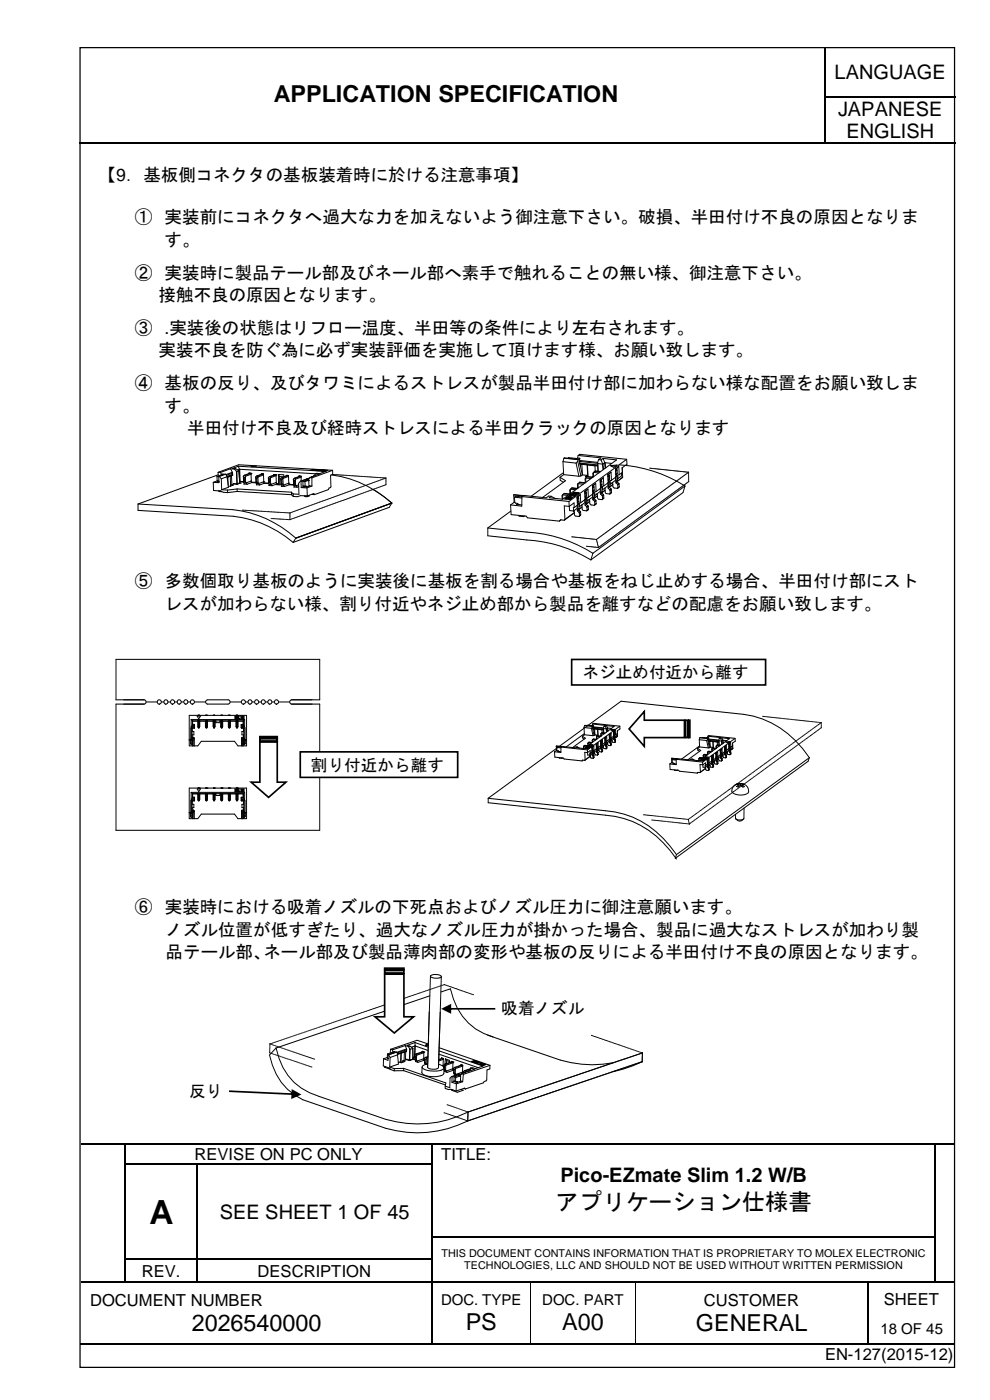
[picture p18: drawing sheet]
<svg xmlns="http://www.w3.org/2000/svg" width="210mm" height="297mm" viewBox="0 0 210 297" stroke-linecap="round" stroke-linejoin="round" font-family="sans-serif">
<defs><g id="words">
<text font-size="7.1" x="31.7" y="259.6">A</text>
<g font-size="5">
<text x="58.1" y="21.6">APPLICATION SPECIFICATION</text>
<text x="117.8" y="256.7">アプリケーション仕様書</text>
<text x="40.6" y="282.4">2026540000</text>
<text x="98.7" y="282.2">PS</text>
<text x="119.2" y="282.2">A00</text>
<text x="147.6" y="282.4">GENERAL</text>
</g>
<g font-size="4.2">
<text x="176.9" y="16.7">LANGUAGE</text>
<text x="177.7" y="24.5">JAPANESE</text>
<text x="179.4" y="29.4">ENGLISH</text>
<text x="118.8" y="250.7">Pico-EZmate Slim 1.2 W/B</text>
<text x="46.6" y="258.6">SEE SHEET 1 OF 45</text>
</g>
<g font-size="3.7">
<text x="20.9" y="38.3">【9．基板側コネクタの基板装着時に於ける注意事項】</text>
<text x="28.6" y="47.4">① 実装前にコネクタへ過大な力を加えないよう御注意下さい。破損、半田付け不良の原因となりま</text>
<text x="34.9" y="52.2">す。</text>
<text x="28.6" y="59.1">② 実装時に製品テール部及びネール部へ素手で触れることの無い様、御注意下さい。</text>
<text x="33.6" y="63.9">接触不良の原因となります。</text>
<text x="28.6" y="70.8">③ .実装後の状態はリフロー温度、半田等の条件により左右されます。</text>
<text x="33.6" y="75.6">実装不良を防ぐ為に必ず実装評価を実施して頂けます様、お願い致します。</text>
<text x="28.6" y="82.6">④ 基板の反り、及びタワミによるストレスが製品半田付け部に加わらない様な配置をお願い致しま</text>
<text x="34.9" y="87.3">す。</text>
<text x="39.7" y="92.2">半田付け不良及び経時ストレスによる半田クラックの原因となります</text>
<text x="28.6" y="124.6">⑤ 多数個取り基板のように実装後に基板を割る場合や基板をねじ止めする場合、半田付け部にスト</text>
<text x="34.9" y="129.4">レスが加わらない様、割り付近やネジ止め部から製品を離すなどの配慮をお願い致します。</text>
<text x="28.6" y="193.7">⑥</text>
<text x="34.9" y="193.7">実装時における吸着ノズルの下死点およびノズル圧力に御注意願います。</text>
<text x="35.1" y="198.5">ノズル位置が低すぎたり、過大なノズル圧力が掛かった場合、製品に過大なストレスが加わり製</text>
<text x="35.1" y="203.3">品テール部、ネール部及び製品薄肉部の変形や基板の反りによる半田付け不良の原因となります。</text>
</g>
<g font-size="3.5">
<text x="123.5" y="143.8">ネジ止め付近から離す</text>
<text x="65.9" y="163.5">割り付近から離す</text>
<text x="106.3" y="215.2">吸着ノズル</text>
<text x="40.1" y="232.7">反り</text>
<text x="41.2" y="246.1">REVISE ON PC ONLY</text>
<text x="93.5" y="246.1">TITLE:</text>
<text x="30.1" y="270.8">REV.</text>
<text x="54.6" y="270.8">DESCRIPTION</text>
<text x="19.1" y="277">DOCUMENT NUMBER</text>
<text x="149.2" y="277">CUSTOMER</text>
<text x="187.4" y="276.8">SHEET</text>
<text x="174.9" y="288.6">EN-127(2015-12)</text>
</g>
<g font-size="3.2">
<text x="93.5" y="276.9">DOC. TYPE</text>
<text x="115" y="276.9">DOC. PART</text>
<text x="186.6" y="283">18 OF 45</text>
</g>
<g font-size="2.3">
<text x="93.6" y="266.6">THIS DOCUMENT CONTAINS INFORMATION THAT IS PROPRIETARY TO MOLEX ELECTRONIC</text>
<text x="98.4" y="269.3">TECHNOLOGIES, LLC AND SHOULD NOT BE USED WITHOUT WRITTEN PERMISSION</text>
</g>
</g></defs>
<g fill="none" stroke="#000" stroke-width=".25">
<path d="M175 10.2v10.2M16.8 30.4h158M175 20.6v9.7M175.1 20.5h27.4M175.1 30.4h27.4M17.2 242.6h9.3M26.6 242.8v4M26.6 247.1v4.8M26.6 252.2v4.9M26.6 257.3v4.9M26.7 242.6h64.8M26.7 247h15"/>
<path d="M41.8 247.1v4.8M41.8 252.2v4.9M41.8 257.3v4.9M42 247h49.5M91.6 242.8v4M91.6 247.1v4.8M91.6 252.2v4.9M91.6 257.3v4.9M91.8 242.6h106.3M198.2 242.8v4M198.2 247.1v4.8M198.2 252.2v4.9"/>
<path d="M198.2 257.3v4.9M198.4 242.6h4M17.2 272h9.3M26.6 262.5v4.6M26.6 267.3v4.6M26.7 267.2h15M26.7 272h15M41.8 262.5v4.6M41.8 267.3v4.6M42 267.2h49.5M42 272h49.5M91.6 262.5v4.6"/>
<path d="M91.6 267.3v4.6M91.6 272.2v12.9M91.8 262.3h106.3M91.8 272h20.6M112.6 272h22M134.9 272h49M184 272.2v12.9M184.1 272h14M198.2 262.5v4.6M198.2 267.3v4.6M198.4 272h4M16.9 285.2h74.6"/>
<path d="M91.8 285.2h20.6M112.6 285.2h22M134.9 285.2h49M184.1 285.2h18.3"/>
</g>
<g fill="#000">
<path d="M174.8 20.4h.3v.2h-.3z" fill-rule="evenodd"/>
<path d="M174.8 30.3h.3v.3h-.3z" fill-rule="evenodd"/>
<path d="M26.5 242.5h.2v.3h-.2z" fill-rule="evenodd"/>
<path d="M26.5 246.8h.2v.3h-.2z" fill-rule="evenodd"/>
<path d="M26.5 251.9h.2v.3h-.2z" fill-rule="evenodd"/>
<path d="M26.5 257.1h.2v.2h-.2z" fill-rule="evenodd"/>
<path d="M41.7 246.8h.3v.3h-.3z" fill-rule="evenodd"/>
<path d="M41.7 251.9h.3v.3h-.3z" fill-rule="evenodd"/>
<path d="M41.7 257.1h.3v.2h-.3z" fill-rule="evenodd"/>
<path d="M91.5 242.5h.3v.3h-.3z" fill-rule="evenodd"/>
<path d="M91.5 246.8h.3v.3h-.3z" fill-rule="evenodd"/>
<path d="M91.5 251.9h.3v.3h-.3z" fill-rule="evenodd"/>
<path d="M91.5 257.1h.3v.2h-.3z" fill-rule="evenodd"/>
<path d="M198.1 242.5h.3v.3h-.3z" fill-rule="evenodd"/>
<path d="M198.1 246.8h.3v.3h-.3z" fill-rule="evenodd"/>
<path d="M198.1 251.9h.3v.3h-.3z" fill-rule="evenodd"/>
<path d="M198.1 257.1h.3v.2h-.3z" fill-rule="evenodd"/>
<path d="M26.5 262.2h.2v.3h-.2z" fill-rule="evenodd"/>
<path d="M26.5 267.1h.2v.2h-.2z" fill-rule="evenodd"/>
<path d="M26.5 271.9h.2v.3h-.2z" fill-rule="evenodd"/>
<path d="M41.7 262.2h.3v.3h-.3z" fill-rule="evenodd"/>
<path d="M41.7 267.1h.3v.2h-.3z" fill-rule="evenodd"/>
<path d="M41.7 271.9h.3v.3h-.3z" fill-rule="evenodd"/>
<path d="M91.5 262.2h.3v.3h-.3z" fill-rule="evenodd"/>
<path d="M91.5 267.1h.3v.2h-.3z" fill-rule="evenodd"/>
<path d="M91.5 271.9h.3v.3h-.3z" fill-rule="evenodd"/>
<path d="M112.4 271.9h.2v.3h-.2z" fill-rule="evenodd"/>
<path d="M134.6 271.9h.3v.3h-.3z" fill-rule="evenodd"/>
<path d="M183.9 271.9h.2v.3h-.2z" fill-rule="evenodd"/>
<path d="M198.1 262.2h.3v.3h-.3z" fill-rule="evenodd"/>
<path d="M198.1 267.1h.3v.2h-.3z" fill-rule="evenodd"/>
<path d="M198.1 271.9h.3v.3h-.3z" fill-rule="evenodd"/>
<path d="M91.5 285.1h.3v.3h-.3z" fill-rule="evenodd"/>
<path d="M112.4 285.1h.2v.3h-.2z" fill-rule="evenodd"/>
<path d="M134.6 285.1h.3v.3h-.3z" fill-rule="evenodd"/>
<path d="M183.9 285.1h.2v.3h-.2z" fill-rule="evenodd"/>
</g>
<path d="M112.5 272.2v12.9M134.7 272.2v12.9" fill="none" stroke="#000" stroke-width=".21"/>
<path d="M55.6 15.8h112.4v9.7h-112.4z" fill-rule="evenodd" fill="#fff"/>
<path d="M17 10.1h185.4v280h-185.4z" fill="none" stroke="#000" stroke-width=".26"/>
<g fill="none" stroke="#000" stroke-width=".21">
<path d="M48.9 99.4l.4 .8M48.9 99.4l.8 .1M48.9 99.4l-2.1 .8M49.7 99.5l.4 .5M50 99.4l.7 .5M50 99.4l-.3 .1M50.1 100h.1M50.1 100l.1 2.6M50.5 98.9l18.6 1.1-1.3 .5h-.9M50.5 98.9l-1.2 .5h.7M50.5 98.9l.3 .7M50.6 99.9l-.4 .1"/>
<path d="M50.6 99.9l.2 2.5M50.7 99.9h-.1M50.7 99.9l.1 2.5M50.7 99.6h.1M50.7 99.6l.1 2.6 .1-.1M50.7 99.6l-.3 .1M50.8 99.6h.1M50.8 99.6l16.1 .9M50.8 99.6l.1 2.5M53.2 98.8l1.1 .1-1 .1zM53.3 99h.4M66.1 99.8h.1"/>
<path d="M66.2 99.8h.1M66.3 99.6l-.4 .2 3.1 .2M66.3 99.6v.1M66.3 99.6l3.2 .2-.5 .2M66.4 99.7h.1M66.4 99.7v.1M66.4 99.7h.3l-.2 .1M66.5 99.7l-.3 .1M66.5 99.7h-.1M66.5 99.6h.1M66.5 99.8h.1M66.5 99.6l-.4 .2"/>
<path d="M66.5 99.6v.1l.4-.1M66.5 99.6v.1M66.7 99.8h.1M66.9 99.6h.1M66.9 99.6v.1M66.9 99.6l-.4 .2M66.9 99.8h.1M67 99.7l-.3 .1M67 99.7l-.1 .1M67 99.8h.1M67 99.7v.1M67.1 99.7h.1"/>
<path d="M67.1 99.7h.3M67.1 99.7h-.1M67.1 99.8h.1M67.1 99.8h.3M67.2 99.8h.3M67.3 99.7h-.3M67.3 99.7h.1M67.4 99.7h-.1M67.4 99.7h.1M67.4 99.8h.1M67.4 99.8v.1M67.5 99.8h.1"/>
<path d="M67.5 99.7h.1M67.5 99.7v.1M67.5 99.7l-.4 .1M67.5 99.8h.7M68.1 99.8l.1 .1M68.1 99.8v.1M68.2 99.9h.1M68.2 99.8v.1M68.3 99.9h.1M68.3 99.8h.1M68.3 99.8h.4M68.3 99.8h-.2"/>
<path d="M68.4 99.8h-.2M68.4 99.8h.1M68.4 99.8h.2M68.4 99.8v.1M68.5 99.8l-.3 .1M68.5 99.8h.1M68.5 99.9h.1M68.5 99.8l-.2 .1M68.5 99.8v.1M68.6 99.9h.1M68.6 99.8h.1M68.7 99.8h.1"/>
<path d="M68.7 99.8h-.2M68.7 99.8v.1M68.8 99.8h.2zM68.8 99.9h.1M68.9 99.9h-.3M68.9 99.9h-.1M68.9 99.9h.1M69.1 99.8l-.6 .1M69.1 99.8h.1M69.1 99.9h.1M69.1 99.8v.1M69.1 99.8l-.2 .1"/>
<path d="M69.1 99.9l-.1 .1M70.5 99.8l-19.9-1.2-4.3 1.6M70.5 99.8l-4.4 1.6M70.5 99.8v.8M119.4 97.9l.1 2.8M119.4 97.9l2.7 .4M119.6 97.2l2.9 .3M119.6 97.2l-.2 .7M120.4 97.2l.2-.1 1.7 .2M122.1 98.3l.6 2.7M122.3 97.3h.1M122.3 97.3l-.2 .1"/>
<path d="M122.4 97.2l-.3 .2-2.5-.2M122.4 97.2h.5M122.5 97.9l.7 3.1M122.5 97.9l-.4 .4M122.5 97.5v.4M122.6 96.6l.3-.2 10 1M122.6 96.6l4.8 .5-.5 .4M122.6 96.6l-.2 .6M122.7 97.4l.8 3.3M122.7 97.4l-.2 .1M122.8 97.7v.2l3.9 .4M122.8 97.7l3.9 .4"/>
<path d="M122.9 98.3h.1M122.9 97.2l-.1 .5M122.9 97.2l-.2 .2M122.9 98.3l.2 .1M122.9 98.4h.1M122.9 98.3l3.8 .3M123 98.4l.4 .1M123 98.4v.4M123.1 98.4h-.1M123.1 98.4h.2M123.3 98.4l.1 .1M123.3 98.4l1.1 .1"/>
<path d="M123.4 98.5l.1 2.2M123.4 98.5l1.1 .1M124.4 98.5l.1 .1M124.5 98.6l.1 2.5M124.5 98.6v.1M124.5 98.6l1.6 .1M124.5 98.7l.2 2.4M124.5 98.7l1.6 .1M126.1 100l1.1 .1M126.1 100l-.3 .2M126.1 98.8l.1 1.1M126.1 98.8l.6 .1"/>
<path d="M126.2 99.9l1.2 .1M126.2 99.9l-.1 .1M126.7 98.3v.1M126.7 98.3l.1 1.7M126.7 98.8l-.6-.1v.1M126.7 98.4l.1 1.6M126.7 98.4l1 .1M126.9 97.5l-.2 .8M126.9 97.5l.5 .1M127.4 97.6l.4 .8M127.7 98.5l.2 1.2M127.8 98.4l-.1 .1"/>
<path d="M127.8 98.4h.1M127.8 98.4l.2 1.2M127.9 97.3l2.8 .3-11.4 8.3M127.9 97.3l.3 .8M127.9 97.3l-.5 .3M128.2 98.3l.1 1M128.2 98.1l-.4 .3M128.2 98.1v.2M128.3 98.2l-.1 .1M128.3 98.2l.1 1.1M128.3 98.2l1.4 .1M129.4 98.8l1.4-.1-.7 .5z"/>
<path d="M130.5 99.8l.1 .1M130.5 99.5l.2 .1M130.6 99.9v.7M130.6 99.5h.1M130.6 98.8l-.9 .1M130.7 99.6l.1 .1M130.7 99.6l-.2 .1M130.8 99.7l-.2 .2M130.8 99.7l.1 .7M131.2 99l-.7 .5 .1 1.7-1 .7M131.2 99l.1 1.7M131.2 99l-.7 .6"/>
<path d="M131.2 98.6a29.4 29.4 0 0 1 14 4.5M131.9 99.2l.1 2M131.9 99.2v1l-.6 .5M132.9 97.4l-12.3 9M132.9 97.4v1.1l-1 .7M137.8 99.3h.1M137.9 99.3h.1M138 99.3h.1M138.1 99.4h.1M138.2 99.4h.1M138.4 99.4h.1M138.5 99.4h.1"/>
<path d="M138.6 99.4h.1M138.7 99.4h.1M138.8 99.4h.1M139 99.4h.1M139.1 99.5h.1M139.2 99.5h.1M139.3 99.5h.1M139.5 99.5h.1M139.6 99.5h.1M139.7 99.5h.1M139.8 99.5h.1M139.9 99.5h.1"/>
<path d="M140.1 99.6h.1M140.2 99.6h.1M140.3 99.6h.1M140.4 99.6h.1M140.6 99.6h.1M140.7 99.6h.1M140.8 99.6l.1 .1M140.9 99.7h.1M141 99.7h.1M141.2 99.7h.1M141.3 99.7h.1M141.4 99.7h.1"/>
<path d="M141.5 99.7h.1M141.7 99.7h.1M141.8 99.7v.1M141.9 99.8h.1M142 99.8h.1M142.1 99.8h.1M142.3 99.8h.1M142.4 99.8h.1M142.5 99.8h.1M142.6 99.8h.1M142.8 99.9h.1M142.9 99.9h.1"/>
<path d="M143 99.9h.1M143.1 99.9h.1M143.2 99.9h.1M143.4 99.9h.1M143.5 99.9h.1M143.6 99.9h.1M143.7 100h.1M143.9 100h.1M144 100h.1M144.1 100h.1M29.3 106.9v1.4l20.2 1.2a23.4 23.4 0 0 1 12.7 5.6M29.3 106.9l20.1 1.2a23.5 23.5 0 0 1 13.3 6.1"/>
<path d="M45.2 102.3l.1 1.8 1.4 .1 .7 .2 .8 .1M46 101.1v.9M46 101.1h.4M46 102h.4M46 102l.4 .2M46 102l-.8 .3M46.3 100.7l-17 6.2M46.3 100.2v.8M46.3 100.2h.5M46.3 102.1l-.2 .1h.3M46.4 102.1v.1M46.4 102.2h.1"/>
<path d="M46.4 101.1v1.3l-1.2-.1M46.4 101.1h.1M46.4 104.1v.1M46.4 104.2h.4M46.4 104.2l.5 .1M46.5 101.1l.4 .5M46.8 100.2l.2 .4M46.8 100.8h.1M46.8 100.8h.2M46.8 100.8l-.8 .3M46.9 104.2v.1M46.9 101.6l.1 2.3"/>
<path d="M47 100.6l.5 .1-1.1 .4M47 104.3h-.1M47 103.9l1.2 .1M47.8 100.6l-1.3 .5M47.8 100.6l.3 .5M47.8 100.6h-.8M48.1 101.1l.3 2.3-1.4 .5M48.1 101.1l-1.2 .5M48.2 101.3h.1M48.2 101.3v.4M48.2 101.2v.1M48.2 101.2h-.1"/>
<path d="M48.2 104v.5M48.3 101.2l.1 1.7M48.4 101.1l-.1 .1M48.4 101.1l-.2 .1M48.8 101l-.5 .2M48.8 101l.1 1.9M48.9 100.9l-.1 .1M48.9 100.9l-.5 .2M48.9 102.9h.5l-1 .2M48.9 102.9v.2M49 100.9h-.1M49 100.9l.1 .1"/>
<path d="M49.1 101h-.3M49.1 101l.1 1.8M49.3 100.7v.1M49.3 100.2l-1.4 .5M49.3 100.7l-1.2 .4M49.3 100.7l-.3 .2M49.3 100.2v.2M49.3 100.4v.4M49.3 100.4l-1.3 .4M49.3 100.8l-.2 .2M49.5 102.7h.7M49.5 102.7l-.6 .2"/>
<path d="M50.2 102.6v.1M50.2 102.6l-.7 .1M50.2 100l.1 2.6M50.3 103.7l-2.1 .3M50.3 103.7v.6M50.3 103.7l11.5 .7M50.3 104.3l11.5 .7M50.3 104.3l-2.1 .2M50.3 102.6h-.1M50.3 102.6l.1 .1M50.4 102.7h-.2M50.8 102.2h.1"/>
<path d="M50.8 102.4l.1 .1M50.8 102.4h.1M50.8 102.4l-.5 .2M50.9 102.5h.1M50.9 102.2l.7 .1M50.9 102.2l-.1 .1M50.9 102.5l-.5 .2M50.9 102.1v.1M50.9 102.1l.7 .1M51.4 108.2h.1M51.5 108.2h.1M51.6 101v1.3"/>
<path d="M51.6 101h.1M51.6 101v.3M51.6 101.3h.2M51.6 101.3l.1 .8M51.6 102.3l.1 .1h.5M51.7 102.1h.1M51.7 102.1l-.1 .2M51.7 108.2l.1 .1M51.8 101.3v.8M51.8 100.8l-.2 .2M51.8 100.8h.2M51.8 102.1l.3 .2"/>
<path d="M51.9 108.3h.1M51.9 102.4l-.2 .3h.7M52 100.8l.1 .2M52 108.3h.1M52 101.1l.1 1.2M52 101.1l-.2 .2M52.1 101l-.1 .1M52.1 102.3l.1 .1M52.2 102.4l.2 .3M52.2 108.3h.1M52.3 108.3h.1M52.5 108.3h.1"/>
<path d="M52.7 108.3h.1M52.8 100.5v-.1h.4l.1 1.6M52.8 108.3h.1M52.8 100.4l-1 .4M52.8 100.4h.4M52.9 100.4h-.1M53 108.3h.1M53.1 100.4l.1 .2M53.1 100.4h.1M53.1 100.4l-1.1 .4M53.2 108.3h.1M53.2 102.1l.1 .2"/>
<path d="M53.2 100.4h.1M53.2 100.6l-1.1 .4M53.2 100.4v.2M53.3 102h.1M53.3 102l-1.1 .4M53.3 108.3h.1M53.3 102.3l.1 .1M53.3 102.3h1M53.4 102.4h.9M53.4 102.4l-1 .3M53.5 108.3h.1M53.6 108.4h.1"/>
<path d="M53.8 108.4h.1M54 108.4h.1M54.1 108.4h.1M54.2 101.2l.1 .2M54.2 101.2l.1 1.2M54.3 102.4l.1 .2h.4M54.3 101.4l.2 .1M54.3 101.4v.8M54.3 108.4h.1M54.3 102.2l.2 .1M54.3 102.2v.2M54.4 108.4h.1"/>
<path d="M54.4 101l-.2 .2M54.4 101h.2M54.5 101.5v.8M54.5 102.3l.2 .1M54.6 102.6l-.3 .2 .7 .1M54.6 108.4h.1M54.6 101l.1 .2M54.7 101.2v1.2M54.7 101.2l-.2 .3M54.7 101.2h.1M54.7 102.4l.1 .2M54.8 108.4h.1"/>
<path d="M54.8 102.6l.2 .3M54.9 108.4h.1M55.1 108.4l.1 .1M55.3 108.5h.1M55.4 100.6v-.1l.5 .1v1.6M55.4 108.5h.1M55.4 100.6h.1l-1.1 .4M55.4 100.6h.1M55.5 100.6h.3M55.5 100.6h-.1M55.5 100.5v.1M55.6 108.5h.1"/>
<path d="M55.7 100.6h.2v.2M55.7 100.6l-1.1 .4M55.7 100.6l.2 .2M55.8 108.5h.1M55.8 102.2l.2 .2M55.9 100.8l-1.2 .4M55.9 108.5h.1M55.9 102.2h.1M55.9 102.2l-1.1 .4M56 102.4v.1M56 102.4l.9 .1M56 102.5l.9 .1"/>
<path d="M56 102.5l-1 .4M56.1 108.5h.1M56.2 108.5h.1M56.4 108.5h.1M56.6 108.5h.1M56.7 108.5h.1M56.9 108.5h.1M56.9 101.4v.2M56.9 101.4v1.2M56.9 101.6h.2M56.9 101.6l.1 .8M56.9 102.6l.1 .1 .5 .1"/>
<path d="M57 102.4h.1M57 102.4l-.1 .2M57 108.6h.1M57.1 101.6v.8M57.1 101.1l.2 .1M57.1 101.1l-.2 .3M57.1 102.4l.3 .2M57.2 108.6h.1M57.2 102.7l-.2 .3h.7M57.3 101.2l.1 .2M57.3 101.4l-.2 .2M57.3 101.4l.1 1.2"/>
<path d="M57.4 108.6h.1M57.4 101.4h-.1M57.4 102.6l.1 .2M57.5 110h.1M57.5 102.8l.2 .2M57.5 108.6h.1M57.6 110h.1M57.7 108.6h.1M57.8 110h.1M57.8 108.6h.1M57.9 110h.1M58 108.6h.1"/>
<path d="M58.1 100.8v-.1h.4l.1 1.7M58.1 110h.1M58.1 108.6h.1M58.1 100.7h.4M58.1 100.7l-1 .4M58.2 100.7h-.1M58.3 110.1h.1M58.3 108.6h.1M58.4 100.8h.1M58.4 100.8l-1.1 .4M58.4 100.8l.1 .1M58.4 110.1h.1"/>
<path d="M58.5 108.7h.1M58.5 102.4l.1 .2M58.5 100.8h.1M58.5 100.9l-1.1 .5M58.5 100.8v.1M58.6 102.4h.1M58.6 102.4l-1.1 .4M58.6 110.1h.1M58.6 102.6l.1 .1M58.6 108.7h.1M58.6 102.6h.4M58.7 102.7l-1 .3"/>
<path d="M58.7 102.7h.2M58.8 110.1h.1M58.8 108.7h.1M58.9 102.7l-.3 .1 1.1 .1M58.9 110.1h.1M59 102.6l-.1 .1M59 108.7h.1M59 102.6v.2M59.1 100.7h1.1v.4M59.1 100.7l.2 .4M59.1 100.7l-.1 2.1M59.1 110.1h.1"/>
<path d="M59.1 108.7h.1M59.2 110.1h.1M59.3 108.7h.1M59.3 101.1l.9 .1M59.3 101.1v1.7M59.4 110.1h.1M59.5 108.7h.1M59.5 101.5l.1 .3M59.5 101.5l.1 1.2M59.6 110.1h.1M59.6 101.8h.2M59.6 102.7l.1 .2"/>
<path d="M59.6 101.8v.8M59.6 108.7h.1M59.6 102.6v.1M59.6 102.6h.2M59.7 102.9h.4M59.7 101.3h.2M59.7 110.1h.1M59.7 101.3l-.2 .2M59.8 108.7h.1M59.8 101.8v.8M59.8 102.6l.2 .2M59.9 102.9l-.3 .3h.7"/>
<path d="M59.9 110.1h.1M59.9 108.7h.1M59.9 101.3l.1 .2M60 101.5l-.2 .3M60 101.5v1.3M60 101.5h.1M60 102.8l.1 .1M60.1 110.2h.1M60.1 108.7h.1M60.1 102.9l.2 .3M60.2 110.2h.1M60.3 108.7h.1"/>
<path d="M60.4 108.8h.1M60.4 110.2h.1M60.6 108.8h.1M60.6 110.2h.1M60.7 100.9h.5M60.7 110.2h.1M60.7 100.9v.1M60.7 108.8h.1M60.8 100.8v.1M60.8 100.9h-.1M60.8 100.9l-1.1 .4M60.9 110.2h.1"/>
<path d="M60.9 108.8h.1M61 100.9h.2v.2M61 100.9l-1.1 .4M61 100.9l.2 .2M61.1 110.2h.1M61.1 108.8h.1M61.1 102.6l.2 .2M61.2 101.1l-1.2 .4M61.2 100.9l-.5-.1v.2M61.2 100.9v1.6M61.2 102.5h.1M61.2 108.8h.1"/>
<path d="M61.2 110.2h.1M61.2 102.5l-1.1 .4M61.3 102.8h.1M61.3 102.8h.9M61.3 102.8l.9 .1M61.3 102.8l-1 .4M61.4 108.8h.1M61.4 110.2l.1 .1M61.5 108.8v.1M61.5 109v.1M61.5 109.2h.1M61.5 109.3v.1"/>
<path d="M61.5 109.5v.1M61.5 109.7h.1M61.5 109.8v.1M61.5 110v.1M61.5 110.2h.1M61.5 108.8h.1M61.5 110.2v.1M61.7 108.7l-.1 .1M61.7 110.2h-.1M61.8 104.4l.4 .4M61.8 104.4v.6M61.8 105l.4 .3"/>
<path d="M61.8 108.7h.1M61.8 110.1h.1M62 108.6l-.1 .1M62 110.1h-.1M62.1 108.6h.1M62.1 110h.1M62.2 104.8v.5M62.2 101.7v.2M62.2 101.6v.1M62.2 101.7v1.2M62.2 102.9l.1 .1 .5 .1M62.2 101.9h.2"/>
<path d="M62.2 101.9l.1 .8M62.3 102.7l-.1 .2M62.3 102.7h.1M62.3 108.5h-.1M62.3 109.9l-.1 .1M62.4 101.5l-.2 .1M62.4 101.5h.2M62.4 101.9v.8M62.4 108.5h.1M62.4 109.9h.1M62.4 102.7l.3 .2M62.5 103l-.2 .3 .7 .1"/>
<path d="M62.6 101.5v.2M62.6 108.4h-.1M62.6 109.8l-.1 .1M62.6 101.7h.1M62.6 101.7l.1 1.2M62.6 101.7l-.2 .2M62.7 102.9l.1 .2M62.7 114.2l-.5 .9M62.7 108.3v.1M62.7 109.8h.1M62.8 103.1l.2 .3M62.9 108.3h-.1"/>
<path d="M62.9 109.7h-.1M63.1 108.2l-.1 .1M63.1 109.7h-.1M63.2 108.2h-.1M63.2 109.6h-.1M63.3 102.9l-.5 .2M63.3 103.2l-.3 .2M63.4 101h.4M63.4 108.1h-.1M63.4 109.5l-.1 .1M63.4 101v.1M63.4 101h.1"/>
<path d="M63.5 101h-.1M63.5 108.1h-.1M63.5 109.5h-.1M63.5 101l-1.1 .5M63.7 108h-.1M63.7 109.4l-.1 .1M63.7 101.1h.1v.1M63.7 101.1l-1.1 .4M63.7 101.1l.1 .1M63.7 102.1l-.4 .5 .1 2.3-1.2-.1M63.7 102.1h.1M63.8 108h.1"/>
<path d="M63.8 109.4h.1M63.8 101.2l-1.2 .5M63.8 102.1l.1 1.3M63.8 101l.1 1M63.9 103.4l1.2 .1M64 107.9h-.1M64 109.3h-.1M64.1 107.9h-.1M64.1 109.3h-.1M64.2 102.2h.5M64.2 102.2v.9M64.2 103.1l.6 .1"/>
<path d="M64.2 103.1h.5M64.3 107.8h-.1M64.3 109.2h-.1M64.4 107.7v.1M64.4 109.2h.1M64.5 103.2l-.6 .2M64.5 103.2h.1M64.5 103.2l.1 .1M64.5 103.2l.5 .1M64.6 107.7h-.1M64.6 109.1h-.1M64.6 105.2l.4 .1"/>
<path d="M64.6 105.2h.1M64.6 105.2l.5 .2M64.7 102.2v.9M64.7 103.1l.1 .1M64.7 107.6v.1M64.7 109.1h.1M64.8 103.2l.2 .1M64.9 107.6h-.1M64.9 109h-.1M64.9 101.7v.2M64.9 101.7l-1.1 .4M64.9 103.2h.1"/>
<path d="M65 101.9l-.8 .3M65 101.9h.4M65 101.9h.1M65 103.3h.1M65 107.5h.1M65 108.9v.1M65 101.6h.1M65 105.2v.1M65 105.3l.1 .1M65 101.6h.2M65.1 103.5l.1 1.7M65.2 105.2h-1.5l-.6 .2-.9-.1"/>
<path d="M65.2 107.5h-.1M65.2 108.9h-.1M65.2 101.6h.1M65.3 107.4h.1M65.3 108.8v.1M65.4 101.9l-.7 .3M65.4 101.9h.1M65.4 101.9l.1 1.3M65.5 101.6h-.5l-1.3 .5M65.5 107.3l-.1 .1M65.5 108.8h-.1M65.5 103.1h.2"/>
<path d="M65.5 101.5l-.3 .1M65.6 105.1l-.1 .1-.4 .2M65.6 101.4l-.6 .2M65.6 101.3l-.2 .4h-.5M65.6 101.3l.5 .1M65.7 107.3h-.1M65.7 108.7h-.1M65.7 103.1h.4M65.7 103.1l-.7 .2h-.7l.2-.1M65.8 107.2l-.1 .1M65.8 108.7h-.1M65.9 107.2h.1"/>
<path d="M65.9 108.6h.1M66 101.2h.1M66.1 101.2h.1M66.1 107.1h-.1M66.1 108.5l-.1 .1M66.1 101.4v1.7M66.1 103.1l-1 .4M66.2 104.9h.5M66.3 107.1h-.1M66.3 108.5h-.1M66.4 107h-.1M66.4 108.4l-.1 .1"/>
<path d="M66.5 101h.1M66.6 107h-.1M66.6 108.4h-.1M66.7 104.9l-.2-.2-1.3 .5M66.7 106.9h-.1M66.7 108.3h-.1M66.9 106.9h-.1M66.9 108.3h-.1M66.9 100.5l-.4 .5M66.9 100.5l.9 .1-2.2 .7M67 106.8h.1M67 108.2h.1"/>
<path d="M67.2 106.7l-.1 .1M67.2 108.2h-.1M67.3 106.7h.1M67.3 108.1h.1M67.5 106.6l-.1 .1M67.5 108l-.1 .1M67.6 106.6h.1M67.6 108h.1M67.8 106.5h-.1M67.8 107.9l-.1 .1M67.9 106.5h.1M67.9 107.9h.1"/>
<path d="M68.1 106.4h-.1M68.1 107.8l-.1 .1M68.2 106.3v.1M68.2 107.8h.1M68.4 106.3h-.1M68.4 107.7h-.1M68.5 106.2v.1M68.5 107.7h.1M68.7 106.2h-.1M68.7 107.6h-.1M68.9 106.2h-.1M68.9 107.5l-.1 .1"/>
<path d="M69 106.1h-.1M69 107.5h-.1M69.2 106l-.1 .1M69.2 107.4l-.1 .1M69.3 106h-.1M69.3 107.4h-.1M69.5 105.9l-.1 .1M69.5 107.3h-.1M69.6 105.9h-.1M69.6 107.3h-.1M69.8 105.8h-.1M69.8 107.2h-.1"/>
<path d="M69.9 105.8h.1M69.9 107.1v.1M70.1 105.7h-.1M70.1 107.1h-.1M70.2 105.6v.1M70.2 107v.1M70.3 100.8a23.4 23.4 0 0 1 12.8 5.9M70.4 105.6h-.1M70.4 107h-.1M70.5 100.6l.1 .1M70.5 105.5v.1M70.5 106.9h.1"/>
<path d="M70.5 100.6l-.4 .2v2.6l-.4 .2-.1 .3-2.9 1M70.7 100.7h.1M70.7 105.5h-.1M70.7 106.9h-.1M70.8 105.4h.1M70.8 106.8h.1M70.8 100.7h.1M71 105.4h-.1M71 106.8h-.1M71 100.7h.1M71.1 105.3h.1M71.1 106.7h.1"/>
<path d="M71.2 100.7h.1M71.3 105.3h-.1M71.3 106.7h-.1M71.3 100.7h.1M71.5 105.2h-.1M71.5 106.6h-.1M71.5 100.7h.1M71.6 105.2h-.1M71.6 106.5l-.1 .1M71.6 100.7h.1M71.7 105.1h.1M71.7 106.5h.1"/>
<path d="M71.8 100.7l.1 .1M71.9 105l-.1 .1M71.9 106.4l-.1 .1M72 100.8h.1M72.1 105h-.1M72.1 106.4h-.1M72.1 100.8h.1M72.2 104.9l-.1 .1M72.2 106.3h-.1M72.3 100.8h.1M72.4 104.9h-.1M72.4 106.3h-.1"/>
<path d="M72.4 100.8h.1M72.4 106.2h.1M72.5 104.8h-.1M72.6 100.8h.1M72.7 104.8h-.1M72.7 106.2h-.1M72.8 100.8h.1M72.8 104.7h-.1M72.8 106.1l-.1 .1M72.9 100.8h.1M73 104.6l-.1 .1M73 106.1h-.1"/>
<path d="M73.1 100.8h.1M73.1 104.6h.1M73.1 106h.1M73.3 100.8h.1M73.3 104.5l-.1 .1M73.3 106h-.1M73.4 100.8h.1M73.4 104.5h.1M73.4 105.9h.1M73.6 100.9h.1M73.6 104.4h-.1M73.6 105.8l-.1 .1"/>
<path d="M73.7 100.9h.1M73.7 104.4h.1M73.7 105.8h.1M73.9 100.9h.1M73.9 104.3h-.1M73.9 105.7l-.1 .1M74 104.3h.1M74 105.7h.1M74.1 100.9h.1M74.2 104.2h-.1M74.2 105.6h-.1M74.2 100.9h.1"/>
<path d="M74.3 104.2h.1M74.3 105.6h.1M74.4 100.9h.1M74.5 104.1h-.1M74.5 105.5h-.1M74.5 100.9h.1M74.7 104l-.1 .1M74.7 105.4l-.1 .1M74.7 100.9h.1M74.8 104h-.1M74.8 105.4h-.1M74.9 101h.1"/>
<path d="M74.9 103.9v.1M74.9 105.3v.1M75 101h.1M75.1 103.9h-.1M75.1 105.3h-.1M75.2 101h.1M75.3 103.8h-.1M75.3 105.2l-.1 .1M75.3 101h.1M75.4 103.8h-.1M75.4 105.2h-.1M75.5 101h.1"/>
<path d="M75.6 103.7h-.1M75.6 105.1l-.1 .1M75.7 101h.1M75.7 103.6v.1M75.7 105.1h.1M75.8 101h.1M75.9 103.6h-.1M75.9 105h-.1M76 101h.1M76 103.5v.1M76 105h.1M76.1 101h.1"/>
<path d="M76.2 103.5h-.1M76.2 104.9h-.1M76.3 101h.1M76.3 103.4h.1M76.3 104.8v.1M76.5 101v.1M76.5 103.4h-.1M76.5 104.8h-.1M76.6 101.1h.1M76.6 103.3h.1M76.6 104.7v.1M76.8 101.1h.1"/>
<path d="M76.8 103.2l-.1 .1M76.8 104.7h-.1M76.9 101.1h.1M76.9 103.2h.1M76.9 104.6h.1M77.1 103.1l-.1 .1M77.1 104.6h-.1M77.1 101.1h.1M77.2 103.1h.1M77.2 104.5h.1M77.3 101.1h.1M77.4 103h-.1"/>
<path d="M77.4 104.4l-.1 .1M77.4 101.1h.1M77.5 103h.1M77.5 104.4h.1M77.6 101.1h.1M77.7 102.9h-.1M77.7 104.3l-.1 .1M77.7 101.1h.1M77.9 102.9h-.1M77.9 104.3h-.1M77.9 101.2h.1M78 102.8h-.1"/>
<path d="M78 104.2h-.1M78.1 101.2h.1M78.1 102.8h.1M78.1 104.2h.1M78.2 101.2h.1M78.3 102.7h.1M78.3 104.1h.1M78.4 101.2h.1M78.5 102.6l-.1 .1M78.5 104.1h-.1M78.5 101.2h.1M78.6 102.6h-.1"/>
<path d="M78.6 104h-.1M78.7 101.2h.1M78.8 102.5l-.1 .1M78.8 104h-.1M78.9 101.2h.1M78.9 102.5h.1M78.9 103.9h.1M79 103.9a16.9 16.9 0 0 1 4.1 2.8M79 101.2h.1M79.1 102.4h-.1M79.2 101.2h.1M79.2 102.4h.1"/>
<path d="M79.2 103.8h.1M79.4 101.2h.1M79.4 102.3h-.1M79.4 103.7l-.1 .1M79.5 101.3h.1M79.5 102.2v.1M79.5 103.7h.1M79.7 101.3h.1M79.7 102.2h-.1M79.7 103.6h-.1M79.8 101.3h.1M79.8 102.1v.1"/>
<path d="M79.8 103.6h.1M80 101.3h.1M80 102.1h-.1M80 103.5h-.1M80.1 101.3h.1M80.1 102h.1M80.1 103.4v.1M80.3 102h-.1M80.3 103.4h-.1M80.3 101.3h.1M80.4 101.9h.1M80.4 103.3v.1"/>
<path d="M80.5 101.3h.1M80.6 101.9h-.1M80.6 103.3h-.1M80.6 101.3h.1M80.7 101.8h.1M80.7 103.2h.1M80.8 101.3v.1M80.9 101.8h-.1M80.9 103.2h-.1M81 101.4h.1M81.1 101.7h-.1M81.1 103.1h-.1"/>
<path d="M81.1 101.4h.1M81.2 101.6l-.1 .1M81.2 103.1h-.1M81.3 101.4h.1M81.3 101.6h.1M81.3 103h.1M81.4 101.4h.1M81.5 101.5v.1M81.5 103h.1M81.6 101.4h.1M81.7 101.5h-.1M81.7 102.9h-.1"/>
<path d="M81.7 101.4h.1M81.8 102.8l-.1 .1M81.8 101.4v.1M81.8 101.6h.1M81.8 101.8h.1M81.8 101.9v.1M81.8 102.1v.1M81.8 102.2v.1M81.8 102.4v.1M81.8 102.6v.1M83.1 106.7l-.6 .9-20.3 7.5M83.1 106.7l-20.4 7.5"/>
<path d="M103.4 112v1.7l8.3 .9a29.2 29.2 0 0 1 13.6 4.2M103.4 112l8.3 .9a29.4 29.4 0 0 1 14 4.5M108.2 107.1l.2 2.1 3.1 .3 .3 .4 6.8 .7M108.3 108.4l-4.9 3.6M108.9 105l2 .1M108.9 105l1.9 .2M108.9 105l.1 1.6M109 106.6l-.8 .5M109 106.6h.1M109.1 105.5l1.6 .2M109.1 105.5v1.1M109.1 106.6l.2 .1 .4 .1 .1 .2"/>
<path d="M109.8 106.8l-.3 .2 1.1 .1M109.8 107h.1M109.9 109.3l.2 .2 .9 .1M110.7 105.3l9.9 1.1M110.7 105.3l-.1 2.1-2.4-.3M110.7 105.4l-1.4-.1-.2 .2M111.1 109.5l-.1 .1M111.2 109.5l-.2 .1M116.9 105.3l-.5 .3 2.9 .3M116.9 105.3l-.6-.1-.5 .4-4.8-.5-.3 .2M116.9 105.3l.8 .4M118.7 101.3l1.2 .7-4.9 3.5"/>
<path d="M118.7 101.3l.1 .6 .6 .4M119 110.3l-.4 .3M119.3 105l-.1 .2v.7M119.3 105v.9M119.3 105l1.1 .1M119.3 105h.1M119.5 100.3l-6.9 5M119.5 100.7l-.8 .6M119.5 100.7l3.2 .3M119.5 104.8l-.2 .2M119.5 104.8l1.2 .1M119.6 110.4l-.8-.1-.2 .3"/>
<path d="M119.8 110.2l-.2 .2M120 105.8h1M120 105.8l-.1 .1M120 105.8l.1 .1M120.2 105.7h.2l-.4 .1M120.2 105.6v.1M120.2 105.7h-.1M120.2 105.7h.1M120.2 105.6h.1M120.2 105.6l.8 .2M120.4 105.5h.8M120.4 105.5l.3 .1"/>
<path d="M120.4 105.7l.3 .1zM120.4 105.5v.2M120.4 105.5l-.2 .1M120.4 105.7v.1M120.5 105.5h.3zM120.5 105.5h.1M120.6 105.9h.3M120.6 106.4l.1 1M120.7 107.4l-1.1-.1 .2 2.9M120.7 107.4l1-.7v1M120.7 105.6v.1M120.7 107.4v.9l.9 .1"/>
<path d="M120.8 105.6h.1M120.8 105.6h-.1M120.8 105.6v.1M120.8 105.7h.1M120.9 105.1l.1 .2M120.9 105.1h.1M120.9 105.2l-.4 .2M120.9 105.6v.3M120.9 103.8l-.1 .2v.8h-1.3M120.9 103.8l.1 .9M120.9 103.8h.1M120.9 103.8l1.2 .1"/>
<path d="M121 105.1v.2M121 105.8v.1M121.1 105.5v.1M121.1 105.8h-.1M121.1 105l-.2 .1M121.1 105l.8 .1M121.1 105l-.1 .1M121.1 105v.2M121.1 105l.7 .1M121.1 105.2l-.1 .1M121.1 105.2l.7 .1M121.2 104.9h.1"/>
<path d="M121.2 105h-.1M121.2 104.9v.1M121.2 103.6l-.3 .2M121.2 103.6l1.2 .1M121.2 113.9h.1M121.2 105.5l-.3 .1M121.2 105.5l.1 .2M121.3 104.8h.1M121.3 104.8l-.1 .1M121.3 104.8v.1M121.3 113.9h.1M121.3 104.8l.3 .1h-.4"/>
<path d="M121.4 104.8l.7 .1M121.4 104.7h.1M121.4 104.7v.1M121.5 113.9h.1M121.5 104.7l.7 .1M121.5 104.7v.1M121.6 113.9h.1M121.6 104.9v.2M121.6 104.9l.3 .1M121.6 104.9h-.4M121.7 104.6h.1M121.7 104.6l-.2 .1"/>
<path d="M121.7 104.6v.1M121.7 104.6h.5l-.5 .1M121.7 104.4l-2 1.5 1.1 .1M121.7 104.4l1.1 .1-2 1.5M121.7 104.4v.1M121.7 104.5v.1M121.7 104.7h.1M121.7 104.5l.8 .1M121.7 104.7l.4 .1-.7-.1M121.7 113.9h.1M121.7 108.3l.2 1.1 .9 .1M121.7 107.7h-.1v.7"/>
<path d="M121.7 108.4h-.1M121.8 108.8l-2.2 1.6M121.8 108.7l-2 1.5M121.8 105.1v.1M121.8 113.9l.1 .1M121.9 105.1h-.1M121.9 105.1v.1M121.9 105v.2M122 114h.1M122 105h-.1M122 105h.1M122 105v.1"/>
<path d="M122 105.1h.1M122.1 114h.1M122.1 104.9l.1 .1M122.1 104.9h-.4l.3 .1M122.1 104.9v.1M122.2 114h.1M122.2 104.8v.2M122.3 104.8h-.1M122.3 104.8h.1M122.3 104.8v.1M122.3 114h.1M122.3 107.2l.1 .6-.8 .6"/>
<path d="M122.4 105.8v.1M122.4 105.5h.1M122.4 105.9v.6M122.4 107.2l-.7 .5M122.4 107.1h.1M122.4 114h.1M122.4 108.4l.4 .3M122.5 104.6h.1M122.5 104.6v.2M122.5 104.6v.1M122.5 108.1l-.1 .3M122.5 105.5l.2 .2"/>
<path d="M122.5 106.6l.2 .3M122.5 105.5l-.2 .2M122.5 102.6l-.1 .2 .1 .8h-1.3M122.5 102.6l.1 .9M122.6 114h.1M122.6 102.6l1.1 .1M122.6 102.6h-.1M122.6 104.7h-.8l.5 .1M122.7 108v.2M122.7 105.7l-.3 .2M122.7 105.7v.6M122.7 106.9h.1"/>
<path d="M122.7 114h.1M122.7 106.3l-.3 .4v-.2M122.7 106.9l-.3 .2M122.7 106.3l-.3 .2M122.7 106.9l.1 1-.3 .2M122.7 108.2l-.3 .2M122.7 108.2l.3 .3M122.8 108.7v.1M122.8 108.8v.6M122.8 102.4l1.2 .1M122.8 102.4l-.2 .2M122.8 114.1h.1"/>
<path d="M122.8 109.4v.1M122.9 107.5h-.1M122.9 114.1h.1M123 108.5l.1 .1M123 104.9l-.7 .5 .2 2.7M123 104.9l-.7 .6M123 104.9l.1 1.8M123 108.5l-.2 .2M123.1 114.1h.1M123.1 108.6l-.3 .2M123.1 108.6v.6M123.1 109.2l-.3 .3"/>
<path d="M123.1 106.7h-.3l.1 .8M123.1 109.2l-.3 .2M123.2 101h-.5M123.2 114.1h.1M123.3 114.1h.1M123.4 107.1l.1 1.1 .9 .2M123.4 107.2h-.2M123.4 107.5l-.8 .6M123.4 107.6l-.7 .5M123.4 114.1h.1M123.5 100.7l-.3 .3M123.5 100.7l.9 .1"/>
<path d="M123.6 114.1h.1M123.7 114.1h.1M123.8 114.2h.1M123.9 114.2h.1M124 106v.6l-1.1 .9M124 104.6v.1M124 104.3h.2M124 104.7l.1 .6M124.1 114.2h.1M124.1 104.3h.1M124.1 107.2l.3 .3M124.1 106.9v.3"/>
<path d="M124.2 105.4l.1 .3M124.2 104.3l.1 .2M124.2 104.3l-.2 .2M124.2 101.4l-.2 .2 .1 .8h-1.3M124.2 101.4v.9M124.2 114.2h.1M124.2 101.4h.1M124.2 101.4l1.1 .1M124.3 106.8v.2M124.3 114.2h.1M124.3 115.9h.1M124.3 104.5l-.3 .2"/>
<path d="M124.3 104.5v.7M124.3 105.2l-.3 .3 .1-.2M124.3 105.7l.1 1-.3 .2M124.3 105.2l-.2 .1M124.3 105.7l-.3 .2 .1 1M124.3 107l.3 .3M124.3 107l-.2 .2M124.4 107.5v.1M124.4 115.9h.1M124.4 100.8l-.3 .3h.4M124.4 100.8v.3M124.4 114.2h.1"/>
<path d="M124.4 107.6l.1 .6M124.4 101.2l-.2 .2M124.4 101.2l1.2 .1M124.5 108.2l-.1 .2M124.5 106.3h-.1M124.6 114.2h.1M124.6 115.9h.1M124.6 107.3l.1 .1M124.6 103.7l-.6 .5 .1 1.8-1 .7M124.6 103.7l-.6 .6M124.6 103.7l.1 1.8M124.6 107.3l-.2 .2"/>
<path d="M124.7 114.2v.1M124.7 107.4l-.3 .2M124.7 107.4v.6M124.7 108l-.3 .4M124.7 105.5h-.2v.8M124.7 108l-.2 .2M124.8 115.9h.1M124.8 114.3h.1M124.9 115.9l.1 .1M124.9 114.3h.1M125 105.9l.1 1.1 1 .2M125 106h-.1"/>
<path d="M125 116h.1M125 106.4l-.7 .5M125 106.4l-.7 .6M125 114.3h.1M125.1 116h.1M125.2 114.3h.1M125.3 116h.1M125.3 114.3h.1M125.4 116h.1M125.4 114.3h.1M125.5 116h.1M125.5 114.4h.1"/>
<path d="M125.6 104.8v.7l-1.1 .8M125.6 103.4l.1 .1M125.6 116h.1M125.7 114.4h.1M125.7 103.5v.7M125.7 103.1h.1M125.7 117.4l-.4 1.4M125.7 106l.3 .3M125.7 101.1l-.2 .1M125.7 116h.1M125.8 105.7l-.1 .3M125.8 104.2l.2 .3"/>
<path d="M125.8 114.4h.1M125.8 103.1l.1 .2M125.8 103.1l-.2 .2M125.8 100.3l-.1 .1v.8h-1.3M125.8 100.3l.1 .8M125.8 100.2l1.1 .1M125.8 100.2v.1M125.9 116v.1M125.9 114.4h.1M125.9 105.6l.1 .2M125.9 103.3l.1 .7M125.9 103.3l-.2 .2"/>
<path d="M126 104l-.3 .3v-.1M126 116.1h.1M126 104.5l-.3 .2 .1 1M126 104l-.3 .2M126 104.5v1l-.2 .2M126 105.8l.3 .3M126 105.8l-.3 .2M126 106.3l.1 .1M126 114.4h.1M126.1 106.4v.6M126.1 116.1h.1M126.1 107v.2"/>
<path d="M126.1 105.1h-.1M126.2 114.4h.1M126.2 116.1h.1M126.3 114.4h.1M126.3 106.1l.1 .1M126.3 102.5l-.7 .6 .1 1.7-1 .7M126.3 102.5l.1 1.8M126.3 102.5l-.7 .6h.2M126.3 106.1l-.3 .2M126.3 116.1h.1M126.4 106.2l-.3 .2M126.4 106.2v.6"/>
<path d="M126.4 106.8l-.3 .4M126.4 104.3h-.3v.8M126.4 106.8l-.3 .2M126.4 114.4l.1 .1M126.5 116.1h.1M126.5 114.5h.1M126.5 114.6h.1M126.5 114.4v.1M126.5 114.7v.1M126.5 114.8l.1 .1M126.6 116.1h.1M126.6 115h.1"/>
<path d="M126.6 114.3v.1M126.6 115.1h.1M126.6 104.7l.2 1.1 .9 .2M126.6 115.2l.1 .1M126.6 104.8h-.1M126.7 105.2l-.8 .5M126.7 105.2l-.8 .6M126.7 115.3v.1M126.7 116.1h.1M126.7 114.3h.1M126.7 115.5h.1M126.7 115.6l.1 .1"/>
<path d="M126.8 115.7v.1M126.8 114.2h.1M126.8 115.8v.1M126.8 116.1l.1 .1M126.8 116h.1M126.9 116.1v.1M126.9 114.1h.1M127 114v.1M127.1 114h.1M127.1 116l-.1 .1M127.2 113.9h.1M127.2 115.9h.1"/>
<path d="M127.2 103.7l.1 .6-1.2 .8M127.2 102.2l.1 .1M127.3 101.9h.1M127.3 102.3v.7M127.3 113.8v.1M127.3 115.8v.1M127.3 103.5l.1 1M127.3 104.8l.3 .3M127.4 104.5l-.1 .3M127.4 103l.2 .3M127.4 101.9l.2 .2M127.4 113.7v.1"/>
<path d="M127.4 115.8h.1M127.4 101.9l-.2 .2M127.5 113.7h.1M127.5 115.7h.1M127.6 104.4v.2M127.6 103.3l-.3 .2M127.6 102.1v.7M127.6 102.1l-.3 .2M127.6 103.3h.1M127.6 102.8l-.3 .3v-.1M127.6 104.6l.3 .3M127.6 103.3l.1 1-.3 .2"/>
<path d="M127.6 104.6l-.3 .2M127.6 102.8l-.3 .2M127.6 113.6h.1M127.6 115.6h.1M127.6 105.1l.1 .1M127.7 105.2v.6M127.7 113.5h.1M127.7 105.8v.2M127.7 115.5v.1M127.8 103.9h-.2M127.8 113.4v.1M127.8 115.4v.1"/>
<path d="M127.9 104.9l.1 .2M127.9 101.4l-.7 .5 .1 1.7-.9 .7M127.9 101.4l.1 1.7M127.9 101.4l-.7 .6M127.9 104.9l-.3 .2M127.9 113.4h.1M127.9 115.4h.1M128 105.1v.6M128 105.1l-.3 .1M128 105.7l-.3 .3M128 103.1h-.3l.1 .8M128 105.7l-.3 .1"/>
<path d="M128 113.3h.1M128 115.3h.1M128.1 113.2v.1M128.1 115.2v.1M128.2 113.1v.1M128.3 115.2h-.1M128.3 103.5l.1 1.1 .9 .2M128.3 103.6h-.2M128.3 104l-.7 .5M128.3 104l-.7 .6M128.3 113.1h.1M128.3 115.1h.1"/>
<path d="M128.4 113h.1M128.4 115h.1M128.5 112.9v.1M128.6 114.9l-.1 .1M128.6 112.8v.1M128.6 114.8v.1M128.7 112.8h.1M128.8 114.8h-.1M128.8 112.7h.1M128.9 114.7h-.1M128.9 102.5v.6l-1.1 .8M128.9 101v.1"/>
<path d="M128.9 100.7l.2 .1M128.9 101.1l.1 .7M128.9 102.3h.1M129 112.6l-.1 .1M129 114.6l-.1 .1M129 100.7h.1M129 102.3v1M129 103.6l.3 .3M129 103.3v.3M129 101.8l.2 .3M129 112.6h.1M129.1 100.8l.1 .1"/>
<path d="M129.1 114.6h-.1M129.1 100.8l-.2 .1M129.2 112.5h-.1M129.2 114.5h-.1M129.2 103.2v.2M129.2 100.9l-.3 .2M129.2 100.9v.7M129.2 102.1h.1M129.2 101.6l-.3 .3 .1-.1M129.2 103.4l-.2 .2M129.2 102.1l.1 1-.3 .2M129.2 101.6l-.2 .2"/>
<path d="M129.2 102.1l-.2 .2M129.2 103.4l.4 .3M129.3 112.4h-.1M129.3 114.4h-.1M129.3 103.9v.2M129.3 104.1l.1 .6M129.4 112.3l-.1 .1M129.4 104.7l-.1 .1M129.4 114.3l-.1 .1M129.4 102.7h-.1M129.5 112.2l-.1 .1M129.5 114.2l-.1 .1"/>
<path d="M129.5 100.2l-.6 .5 .1 1.7-1 .7M129.5 100.2l-.6 .6M129.5 100.2l.1 1.7M129.6 103.7v.2M129.6 112.2h-.1M129.6 103.7l-.3 .2M129.6 114.2h-.1M129.6 103.9v.6M129.6 103.9l-.3 .2M129.6 104.5l-.3 .3M129.6 101.9h-.2v.8M129.6 104.5l-.2 .2"/>
<path d="M129.7 112.1h-.1M129.7 114.1h-.1M129.8 112l-.1 .1M129.8 114l-.1 .1M129.9 112h-.1M129.9 114h-.1M129.9 102.3l.1 1.1 .9 .2M129.9 102.4h-.2M129.9 102.8l-.7 .5M129.9 102.8l-.7 .6M130 111.9h-.1M130 113.9h-.1"/>
<path d="M130.1 111.8h-.1M130.1 113.8h-.1M130.2 111.7l-.1 .1M130.2 113.7l-.1 .1M130.3 111.7h-.1M130.3 113.7h-.1M130.4 111.6h-.1M130.4 113.6h-.1M130.5 111.5h-.1M130.5 101.3v.6l-1.1 .8M130.5 113.5h.1M130.6 101.1h.1"/>
<path d="M130.6 111.4l-.1 .1M130.6 113.4l-.1 .1M130.6 101.1l.1 1M130.6 102.4l.3 .3M130.7 102.1l-.1 .3M130.7 100.6l.1 .3M130.7 111.4h-.1M130.7 113.4h.1M130.8 111.3h-.1M130.8 113.3h.1M130.8 102l.1 .3M130.8 100.9h.1"/>
<path d="M130.8 100.9l-.2 .2M130.9 100.4l-.4 .3 .1-.1M130.9 100.9l-.3 .2M130.9 100.9v1l-.2 .2M130.9 102.3l-.3 .1M130.9 102.3l.3 .2M130.9 100.4l-.3 .2M130.9 111.2h-.1M130.9 113.2h-.1M130.9 102.7l.1 .2M131 102.9v.6M131 111.1l-.1 .1"/>
<path d="M131 103.5l-.1 .1M131 113.1v.1M131 101.5h-.1M131.1 111.1h-.1M131.1 113.1h.1M131.2 102.5v.2M131.2 102.5l-.3 .2M131.2 111h.1M131.2 113h.1M131.2 102.7l.1 .6M131.2 102.7l-.2 .2M131.3 103.3l-.4 .3"/>
<path d="M131.3 100.7h-.3v.8M131.3 103.3l-.3 .2M131.3 110.9h-.1M131.3 112.9v.1M131.4 110.8v.1M131.4 112.8v.1M131.5 110.8h.1M131.5 112.8h.1M131.6 110.7h.1M131.6 112.7h.1M131.7 110.6h.1M131.7 112.6h.1"/>
<path d="M131.8 100.4v.6l-.8 .5M131.8 110.5v.1M131.8 112.5v.1M131.9 110.5h.1M131.9 112.5h.1M132 110.4h.1M132 101.2l-1.2 .9M132 101.2l-1.2 1M132 112.4h.1M132.1 110.3v.1M132.1 112.3v.1M132.2 110.2v.1"/>
<path d="M132.2 112.2v.1M132.3 110.2h.1M132.3 112.2h.1M132.4 110.1h.1M132.4 112.1h.1M132.5 110h.1M132.5 112h.1M132.6 109.9v.1M132.6 111.9v.1M132.7 109.9h.1M132.7 111.9h.1M132.8 109.8h.1"/>
<path d="M132.8 111.8h.1M132.9 109.7v.1M132.9 111.7v.1M133 109.6v.1M133 111.6v.1M133.1 109.6h.1M133.1 111.6h.1M133.2 109.5h.1M133.3 111.5h-.1M133.3 109.4h.1M133.4 111.4h-.1M133.4 109.3v.1"/>
<path d="M133.4 111.3v.1M133.5 109.3h.1M133.6 111.3h-.1M133.6 109.2h.1M133.7 111.2h-.1M133.8 109.1l-.1 .1M133.8 111.1l-.1 .1M133.8 109.1h.1M133.9 111l-.1 .1M133.9 109h.1M134 111h-.1M134.1 108.9h-.1"/>
<path d="M134.1 110.9h-.1M134.1 108.8h.1M134.2 110.8h-.1M134.3 108.7l-.1 .1M134.3 110.7l-.1 .1M134.4 108.7h-.1M134.4 110.7h-.1M134.5 108.6h-.1M134.5 110.6h-.1M134.6 108.5l-.1 .1M134.6 110.5l-.1 .1M134.7 108.5h-.1"/>
<path d="M134.7 110.5h-.1M134.8 108.4h-.1M134.8 110.4h-.1M134.9 108.3h-.1M134.9 110.3h-.1M135 108.2h-.1M135 110.2h-.1M135.1 108.1l-.1 .1M135.1 110.1l-.1 .1M135.2 108.1h-.1M135.2 110.1h.1M135.3 108h-.1"/>
<path d="M135.3 110h-.1M135.4 107.9l-.1 .1M135.4 109.9l-.1 .1M135.5 107.9h-.1M135.5 109.9h.1M135.6 107.8h-.1M135.6 109.8h.1M135.7 107.7h-.1M135.7 109.7h.1M135.8 107.6l-.1 .1M135.8 109.6v.1M135.9 107.5l-.1 .1"/>
<path d="M135.9 109.5v.1M136 107.5h-.1M136 109.5h.1M136.1 107.4h-.1M136.1 109.4h.1M136.2 107.3l-.1 .1M136.2 109.3v.1M136.3 107.3h.1M136.3 109.3h.1M136.4 107.2h-.1M136.4 109.2h.1M136.5 107.1h.1"/>
<path d="M136.5 109.1h.1M136.6 107.1h.1M136.6 109v.1M136.7 107h.1M136.7 109h.1M136.8 106.9h.1M136.8 108.9h.1M136.9 106.8v.1M136.9 108.8h.1M137 106.7v.1M137 108.7v.1M137.1 106.7h.1"/>
<path d="M137.1 108.7h.1M137.2 106.6h.1M137.2 108.6h.1M137.3 106.5v.1M137.3 108.5h.1M137.4 106.5h.1M137.4 108.4v.1M137.5 106.4h.1M137.5 108.4h.1M137.6 106.3h.1M137.6 108.3h.1M137.7 106.2v.1"/>
<path d="M137.7 108.2h.1M137.8 106.1v.1M137.8 108.1v.1M137.9 106.1h.1M137.9 108.1h.1M138 106h.1M138.1 108h-.1M138.1 105.9v.1M138.1 107.9h.1M138.2 105.9h.1M138.3 107.8l-.1 .1M138.3 105.8h.1"/>
<path d="M138.4 107.8h-.1M138.4 105.7h.1M138.5 107.7h-.1M138.5 105.6v.1M138.6 107.6h-.1M138.6 105.6h.1M138.7 107.5l-.1 .1M138.7 105.5h.1M138.8 107.5h-.1M138.9 105.4h-.1M138.9 107.4h-.1M138.9 105.3v.1"/>
<path d="M139 107.3h-.1M139 105.3h.1M139.1 107.2l-.1 .1M139.2 105.2h-.1M139.2 107.2h-.1M139.2 105.1h.1M139.3 107.1h-.1M139.4 105l-.1 .1M139.4 107l-.1 .1M139.5 105h-.1M139.5 107h-.1M139.6 104.9h-.1"/>
<path d="M139.6 106.9h-.1M139.7 104.8h-.1M139.7 106.8h-.1M139.8 104.7l-.1 .1M139.8 106.7l-.1 .1M139.9 104.7h-.1M139.9 106.7h-.1M140 104.6h-.1M140 106.6h.1M140.1 104.5h-.1M140.1 106.5h-.1M140.2 104.4l-.1 .1"/>
<path d="M140.2 106.4l-.1 .1M140.3 104.4h-.1M140.3 106.4h.1M140.4 104.3h-.1M140.4 106.3h-.1M140.5 104.2h-.1M140.5 106.2h.1M140.6 104.1l-.1 .1M140.6 106.1v.1M140.7 104.1h-.1M140.7 106.1h.1M140.8 104h-.1"/>
<path d="M140.8 106h.1M140.9 103.9h-.1M140.9 105.9h.1M141 103.8l-.1 .1M141 105.8v.1M141.1 103.8h.1M141.1 105.8h.1M141.2 103.7h-.1M141.2 105.7h.1M141.3 103.6l-.1 .1M141.3 105.6h.1M141.4 103.5v.1"/>
<path d="M141.4 105.5v.1M141.5 103.5h-.1M141.5 105.5h.1M141.6 103.4h.1M141.6 105.4h.1M141.7 105.3h.1M141.8 103.2l-.1 .2M141.8 105.2v.1M141.9 103.2h.1M141.9 105.2h.1M142 103.1h.1M142 105.1h.1"/>
<path d="M142.1 103v.1M142.1 105h.1M142.2 103h.1M142.2 104.9v.1M142.3 102.9h.1M142.3 104.9h.1M142.4 102.8h.1M142.4 104.8h.1M142.5 102.7v.1M142.5 104.7h.1M142.6 102.6v.1M142.6 104.6v.1"/>
<path d="M142.7 102.6h.1M142.7 104.6h.1M142.8 102.5h.1M142.9 104.5h-.1M142.9 102.4v.1M142.9 104.4h.1M143 102.4h.1M143.1 104.3l-.1 .1M143.1 102.3h.1M143.2 104.3h-.1M143.2 102.2h.1M143.3 104.2h-.1"/>
<path d="M143.3 102.1v.1M143.4 104.1h-.1M143.4 102.1h.1M143.5 104l-.1 .1M143.5 102h.1M143.6 104h-.1M143.6 101.9h.1M143.7 103.9h-.1M143.7 101.8v.1M143.8 103.8l-.1 .1M143.8 101.8h.1M143.9 103.7l-.1 .1"/>
<path d="M144 101.7h-.1M144 103.7h-.1M144 101.6h.1M144.1 103.6h-.1M144.1 101.5v.1M144.2 103.5h-.1M144.2 100h.1M144.3 101.5h-.1M144.3 103.4l-.1 .1M144.3 100h.1M144.3 101.4h.1M144.4 103.4h-.1"/>
<path d="M144.5 100h.1M144.5 101.3h-.1M144.5 103.3h-.1M144.6 101.2l-.1 .1M144.6 100h.1M144.6 103.2l-.1 .1M144.7 101.2h-.1M144.7 103.1l-.1 .1M144.7 100.1h.1M144.8 101.1h-.1M144.8 103.1h-.1M144.8 100.1h.1"/>
<path d="M144.9 101h-.1M144.9 103h-.1M145 100.1h.1M145 100.9l-.1 .1M145 102.9v.1M145.1 100.1h.1M145.1 100.9h-.1M145.1 102.8v.1M145.2 100.8h-.1M145.2 100.1h.1M145.2 102.8h-.1M145.2 103.1l-.4 1.4-19.5 14.3"/>
<path d="M145.2 103.1l-19.5 14.3M145.3 100.7h-.1M145.3 102.7h.1M145.3 100.1h.1M145.4 100.6l-.1 .1M145.4 102.6v.1M145.4 100.1h.1M145.5 100.6h-.1M145.5 102.5v.1M145.6 100.1h.1M145.6 100.5h-.1M145.6 102.5h.1"/>
<path d="M145.7 100.4h-.1M145.7 100.2h.1M145.7 102.4h.1M145.8 100.3l-.1 .1M145.8 100.2h.1M145.8 102.3v.1M145.9 100.3h-.1M145.9 102.3h.1M145.9 100.2h.1M146 101.2h.1M146 100.3v.1M146 100.5h.1"/>
<path d="M146 100.6v.1M146 100.7v.1M146 100.9h.1M146 101v.1M146 102.1v.1M146 101.3h.1M146 101.4v.1M146 101.6h.1M146 101.7v.1M146 101.8v.1M146 102h.1M24.6 139.9h43.2v8.6h-5.9a.46 .46 0 0 0-.5 .4 .46 .46 0 0 0 .5 .5h5.9v26.8h-43.2v-26.8h5.9a.46 .46 0 0 0 .5-.5 .46 .46 0 0 0-.5-.4h-5.9z"/>
<path d="M31 148.9h2.3M34.2 148.9h.5M35.6 148.9h.6M37 148.9h.6M38.4 148.9h.6M39.8 148.9h.6M40.1 151.8h12.2v6.4h-1.9l-.7-.9h-7l-.8 .9h-1.8zM40.1 157h.8M40.1 156.9h.3M40.4 157v.7M40.4 157.7h.1M40.4 156.9l.1 .1"/>
<path d="M40.5 157.7h-.1M40.5 157.7h.1M40.5 157v1h.3v-1M40.5 157.1h.3M40.5 152.7v1.4M40.5 154.1h.4M40.5 152.7h11.4M40.5 152.7l.3 .2M40.5 157h.4v1.2M40.7 154.4v2.3M40.7 154.4v.8h.4v.7h-.4v.8M40.7 156.4h.3"/>
<path d="M40.8 157.7h.1M40.8 157v.7M40.8 153h1.1l.1 1.1M40.8 153.8l-.3 .3M40.8 153.8h.4M40.8 152.9v.9M40.8 152.9h10.8M40.8 153.8h.1M40.8 153.7h.4M40.9 157h.1M40.9 154.1v.3M40.9 156.7v1.5"/>
<path d="M40.9 156.7h-.4v.3M41 156.4l.2 .2v1.6M41 156.4v.3M41 156.7h-.1M41 156.7l.2 .1M41.2 153.7h-.4M41.2 153.7v.1M41.2 153.7h.1M41.2 153.8h.1M41.2 153.8v.1M41.2 153.8l-.3 .3M41.2 154.4l-.5 .1"/>
<path d="M41.2 153.8v.6M41.2 148.9h2.4M41.2 154.4v.1M41.2 154.4h-.8v2.5M41.8 151.9h.7l-.4 .6zM42 152.9l-.1 .1M42 151.8h.3M42 152.9v1.4M42 154.3l.1 .2 .2-.2M42.1 152.9v1.3M42.1 154.2h.1M42.1 154.2l-.1 .1"/>
<path d="M42.2 152.9v1.3M42.2 154.2l.1 .1M42.3 152.9v1.4M42.3 154.1l.1-1.1h1.1l.1 1.1M42.3 152.9l.1 .1M43.6 152.9l-.1 .1M43.6 151.8h.3M43.6 152.9v1.4M43.6 154.3l.1 .2 .2-.2M43.7 148.6l.3-.1h4.3a.46 .46 0 0 1 .5 .4 .46 .46 0 0 1-.5 .5h-4.3l-.3-.2zM43.7 152.9v1.3M43.7 154.2h.1"/>
<path d="M43.7 154.2l-.1 .1M43.8 152.9v1.3M43.8 154.2l.1 .1M43.9 152.9v1.4M43.9 154.1l.1-1.1h1.2l.1 1.1M43.9 152.9l.1 .1M45.2 152.9v.1M45.3 151.8h.2M45.3 152.9v1.4M45.3 154.3v.2l.2-.2M45.3 152.9v1.3M45.3 154.2h.1"/>
<path d="M45.3 154.2v.1M45.4 152.9v1.3M45.4 154.2l.1 .1M45.6 153l-.1 1.3M45.8 152.9v.4h.8v-.4M45.8 153h-.2l-.1 1.1M46.6 153h.2l.1 1.1M46.8 153l.1 1.3M46.9 151.8h.2M46.9 154.3l.1 .2 .1-.2M47 152.9v1.3M47 154.2h.1"/>
<path d="M47 154.2l-.1 .1M47.1 152.9v1.3M47.1 154.2v.1M47.1 152.9v1.4M47.1 154.1l.1-1.1h1.2l.1 1.1M47.2 152.9v.1M48.5 152.9l-.1 .1M48.5 151.8h.3M48.5 152.9v1.4M48.5 154.3l.1 .2 .2-.2M48.6 152.9v1.3M48.6 154.2h.1"/>
<path d="M48.6 154.2l-.1 .1M48.7 152.9v1.3M48.7 154.2l.1 .1M48.8 152.9v1.4M48.8 154.1v-1.1h1.2l.1 1.1M48.8 152.9v.1M48.8 148.9h2.4M49.8 151.9h1.9v.6h-1.9zM49.9 152l.2 .3 .1-.3v.4l-.1-.3v.2l-.1-.2-.1 .3zM50 153l.1 1.3M50.1 151.8h.3M50.1 154.3l.1 .2 .2-.2"/>
<path d="M50.2 152.9v1.3M50.2 154.2l-.1 .1M50.2 154.2h.1M50.3 152.4h.1M50.3 152v.2M50.3 152h.1M50.3 152.9v1.3M50.3 154.2l.1 .1M50.3 152l.1 .2M50.4 152l-.1 .4M50.4 152h.1M50.5 152v.4l-.1-.1-.1 .1"/>
<path d="M50.5 153l-.1 1.3M50.6 152h.1M50.6 152.4h.1M50.6 152.4h.2h-.2M50.6 152v.4M51.1 153.8v.6M51.1 154.4h.9v2.5M51.1 154.4l.1 .1M51.2 152l.1 .1v.3l-.2-.1zM51.2 154.4h.1M51.2 153.8v.1M51.2 153.8l.2 .3"/>
<path d="M51.2 152.2v.2zM51.2 152.2h.1M51.2 153.7l-.1 .1M51.2 153.7h.1M51.2 153.7v.8h.4M51.2 153.7h.4M51.2 153.8h.4M51.3 156.4v.3M51.3 156.4l-.1 .2v1.6M51.3 156.7h.1M51.3 156.7l-.1 .1M51.3 156.4h.3"/>
<path d="M51.4 152.4l.1-.4 .1 .4M51.4 152.4h.2M51.4 154.1v.3M51.4 156.7v1.5M51.4 156.7h.4v.3M51.4 154.1h.5M51.5 152.1v.2zM51.5 157h.1M51.5 157h.8M51.6 153.8h.1M51.6 152.9v.9M51.6 153.7h.1"/>
<path d="M51.6 153h-1.1l-.1 1.1M51.6 153.8l.3 .3M51.6 157.7h.1M51.6 154.4v.8h-.3v.7h.3v.8M51.6 157v1h.3v-1M51.6 157.1h.3M51.7 154.4v2.3M51.8 157h-.3v1.2M51.9 152.7v1.4M51.9 152.7l-.3 .2M51.9 157.7h.1M52 156.9h.3"/>
<path d="M52 156.9l-.2 .1M52 157v.7M52 148.9h.6M53.4 148.9h.6M54.8 148.9h.6M56.2 148.9h.6M57.6 148.9h.6M59 148.9h2.4M40.1 167.2h12.2v6.5h-1.9l-.7-1h-7l-.8 1h-1.8zM40.1 172.4h.3M40.1 172.5h.8M40.4 173.2h.1"/>
<path d="M40.4 172.5v.7M40.4 172.4h.1M40.5 173.1h.1M40.5 173.1l-.1 .1M40.5 172.5v.9h.3v-.9M40.5 172.5h.3M40.5 168.1l.3 .3v.9v-.9M40.5 169.6h.4M40.5 168.1v1.5M40.5 168.1h11.4M40.5 172.4h.4v1.3M40.7 169.9v2.2"/>
<path d="M40.7 169.9h.5M40.7 169.9v.7h.4v.7h-.4v.8M40.7 171.9h.3M40.8 173.1h.1M40.8 173.1v.1M40.8 172.5v.6M40.8 168.4h10.8M40.8 168.4h1.1M40.9 172.5h.1M40.9 169.6v.3M40.9 172.1v1.6M40.9 172.1h-.4v.3"/>
<path d="M41 172.1l.2 .1M41 171.9l.2 .1v1.7M41 171.9v.2M41 172.1h-.1M41.2 169.2h.1M41.2 169.1h-.4l.4 .1M41.2 169.3h.1M41.2 169.1v.1M41.2 169.9h-.8v2.5M41.2 169.3h-.4l-.3 .3M41.2 169.2v.1M41.2 169.9h.1"/>
<path d="M41.2 169.3l-.3 .3M41.2 169.8v.1M41.2 169.2v.6M41.2 169.8h.1M41.8 167.4h.7l-.4 .5zM41.9 168.4l.1 1.2M42 168.4h-.1M42 167.2h.1M42 168.4v1.4M42 169.8l.1 .1 .2-.1M42.1 169.7l-.1 .1M42.1 169.7h.1"/>
<path d="M42.1 168.4v1.3M42.2 169.7l.1 .1M42.2 168.4v1.3M42.3 167.2h.1M42.3 168.4v1.4M42.3 168.4h.1M42.4 168.4l-.1 1.2M42.4 168.4h1.1M43.5 168.4l.1 1.2M43.6 168.4h-.1M43.6 167.2h.1M43.6 169.8l.1 .1 .2-.1"/>
<path d="M43.6 168.4v1.4M43.7 169.7h.1M43.7 169.7l-.1 .1M43.7 168.4v1.3M43.8 169.7l.1 .1M43.8 168.4v1.3M43.9 167.2h.1M43.9 168.4v1.4M43.9 168.4h.1M44 168.4l-.1 1.2M44 168.4h1.2M45.2 168.4l.1 1.2"/>
<path d="M45.2 168.4h.1M45.3 167.2h.1M45.3 169.8v.1l.2-.1M45.3 168.4v1.4M45.3 169.7h.1M45.3 169.7v.1M45.3 168.4v1.3M45.4 169.7l.1 .1M45.4 168.4v1.3M45.5 167.2h.1M45.6 168.4l-.1 1.4M45.6 168.4l-.1 1.2"/>
<path d="M45.6 168.4h.2M45.8 168.4v.4h.8v-.4M46.6 168.4h.2M46.8 168.4l.1 1.4M46.8 168.4l.1 1.2M46.9 167.2h.1M46.9 169.8l.1 .1 .1-.1M47 169.7h.1M47 169.7l-.1 .1M47 168.4v1.3M47.1 169.7v.1M47.1 168.4v1.3"/>
<path d="M47.1 167.2h.1M47.1 168.4v1.4M47.2 168.4h.1M47.2 168.4l-.1 1.2M47.2 168.4h1.2l.1 1.2M48.5 168.4h-.1M48.5 167.2h.1M48.5 169.8l.1 .1 .2-.1M48.5 168.4v1.4M48.6 169.7h.1M48.6 169.7l-.1 .1M48.6 168.4v1.3"/>
<path d="M48.7 169.7l.1 .1M48.7 168.4v1.3M48.8 167.2h.1M48.8 168.4v1.4M48.8 168.4h.1M49.8 167.4h1.9v.5h-1.9zM49.9 167.5l.2 .2M49.9 167.5v.3l.1-.2 .1 .2M50 168.4l.1 1.4M50 168.4h-1.2v1.2M50 168.4l.1 1.2M50.1 167.8h.1"/>
<path d="M50.1 167.2h.1M50.1 169.8l.1 .1 .2-.1M50.1 167.5v.2M50.1 167.5h.1M50.2 169.7h.1M50.2 169.7l-.1 .1M50.2 167.5v.3l-.1-.2v.2M50.2 168.4v1.3M50.3 167.5v.3M50.3 167.9h.1M50.3 167.5h.1M50.3 169.7l.1 .1"/>
<path d="M50.3 168.4v1.3M50.3 167.5l.1 .1v-.1M50.3 167.9l.1-.2v.2M50.4 167.2h.1M50.4 167.5h.1M50.5 168.4l-.1 1.4M50.5 167.8l-.1 .1M50.5 168.4l-.1 1.2M50.5 167.5v.3M50.6 167.5h.1M50.6 167.9h.1M50.6 167.8l.2 .1h-.2"/>
<path d="M50.6 167.5v.3M51.1 169.8l.9 .1v2.5M51.1 167.5h.2v.1M51.1 169.2v.6M51.1 167.5l.1 .1M51.1 169.8l.1 .1M51.1 167.7l.1 .2M51.2 167.6l-.1 .1M51.2 169.3h.1M51.2 169.3l.2 .3M51.2 167.6v.2M51.2 167.7h.1"/>
<path d="M51.2 169.2h-.1M51.2 169.1h.4l-.4 .1M51.2 169.1v.1M51.2 169.1l-.1 .1M51.2 169.9h.4M51.2 169.3h.4M51.2 169.2v.7M51.3 167.6v.1M51.3 167.7l-.1 .2M51.3 171.9h.3M51.3 171.9v.2M51.3 171.9l-.1 .1v1.7"/>
<path d="M51.3 172.1l-.1 .1M51.3 172.1h.1M51.4 169.6v.3M51.4 172.1v1.6M51.4 169.6h.5M51.4 172.1h.4v.3M51.5 167.8v-.4l.1 .4h-.1M51.5 167.8h.1M51.5 167.7v-.2v.2M51.5 172.5h.1M51.5 172.5h.8M51.6 168.4v.9"/>
<path d="M51.6 168.4h-1.1M51.6 169.2v.1M51.6 169.3l.3 .3M51.6 173.1h.1M51.6 173.1v.1M51.6 169.9v.7h-.3v.7h.3v.8M51.6 172.5v.9h.3v-.9M51.6 172.5h.3M51.7 169.9v2.2M51.8 172.4h-.3v1.3M51.9 168.1v1.5M51.9 168.1l-.3 .3"/>
<path d="M51.9 173.1h.1M51.9 173.2h.1M51.9 173.1l.1 .1M52 172.4h.3M52 172.4h-.2M52 172.5v.7"/>
<circle cx="121" cy="105.6" r=".11"/>
<circle cx="33.8" cy="148.9" r=".44"/>
<circle cx="35.2" cy="148.9" r=".44"/>
<circle cx="36.6" cy="148.9" r=".44"/>
<circle cx="38" cy="148.9" r=".44"/>
<circle cx="39.4" cy="148.9" r=".44"/>
<circle cx="40.8" cy="148.9" r=".44"/>
<circle cx="51.2" cy="152.1" r=".06"/>
<circle cx="51.6" cy="148.9" r=".44"/>
<circle cx="53" cy="148.9" r=".44"/>
<circle cx="54.4" cy="148.9" r=".44"/>
<circle cx="55.8" cy="148.9" r=".44"/>
<circle cx="57.2" cy="148.9" r=".44"/>
<circle cx="58.6" cy="148.9" r=".44"/>
<circle cx="51.2" cy="167.5" r=".06"/>
</g>
<path d="M55.1 156.3h3.7v.2h-3.7zM55.1 156.7h3.7v.5h-3.7zM55.1 157.4h3.7v8.5h1.8l-3.7 3.3-3.6-3.3h1.8z" fill-rule="evenodd" fill="#fff"/>
<path d="M55.1 156.3h3.7v.2h-3.7zM55.1 156.7h3.7v.5h-3.7zM55.1 157.4h3.7v8.5h1.8l-3.7 3.3-3.6-3.3h1.8z" fill="none" stroke="#000" stroke-width=".35"/>
<path d="M63.7 159.5h33.3v5.4h-33.3z" fill-rule="evenodd" fill="#fff"/>
<path d="M63.7 159.5h33.3v5.4h-33.3z" fill="none" stroke="#000" stroke-width=".35"/>
<g fill="none" stroke="#000" stroke-width=".21">
<path d="M61.5 220h-.1M61.7 219.9v.1M61.9 219.9h.1M62.2 219.8h-.1M62.4 219.7l-.1 .1M62.6 219.6l-.1 .1M62.8 219.6h-.1M63 219.5h-.1M63.2 219.4h-.1M63.4 219.4h-.1M63.7 219.3h-.2M63.9 219.2h-.1"/>
<path d="M64.1 219.1l-.1 .1M64.3 219.1h-.1M64.5 219h-.1M64.7 218.9l-.1 .1M64.9 218.9h-.1M65.1 218.8h-.1M65.3 218.7h.1M65.5 218.6v.1M65.8 218.6h-.1M66 218.5h-.1M66.2 218.4h-.1M66.4 218.4h-.1"/>
<path d="M66.6 218.3h-.1M66.8 218.2h-.1M67 218.1l-.1 .1M67.2 218.1h-.1M67.4 218h.1M67.6 217.9v.1M67.9 217.8l-.1 .1M68.1 217.8h-.1M68.3 217.7h-.1M68.5 217.6l-.1 .1M68.7 217.6h-.1M68.9 217.5h-.1"/>
<path d="M69.1 217.4h-.1M69.3 217.4h-.1M69.6 217.3h-.1M69.8 217.2h-.1M70 217.1l-.1 .1M70.2 217.1h-.1M70.4 217h-.1M70.6 216.9l-.1 .1M70.8 216.8l-.1 .1M71 216.8h-.1M71.2 216.7h-.1M71.4 216.6l-.1 .1"/>
<path d="M71.7 216.6h-.1M71.9 216.5h-.1M72.1 216.4h-.1M72.3 216.3l-.1 .1M72.5 216.3h-.1M72.7 216.2h-.1M72.9 216.1l-.1 .1M73.1 216l-.1 .1M73.3 216h.1M73.5 215.9v.1M73.8 215.8l-.1 .1M74 215.8h-.1"/>
<path d="M74.2 215.7h-.1M74.4 215.6h-.1M74.6 215.6h-.1M74.8 215.5h-.1M75 215.4h-.1M75.2 215.3l-.1 .1M75.4 215.3h.1M75.6 215.2h.1M75.9 215.1l-.1 .1M76.1 215l-.1 .1M76.3 215h-.1M76.5 214.9h-.1"/>
<path d="M76.7 214.8l-.1 .1M76.9 214.8h-.1M77.1 214.7h-.1M77.4 214.6h-.2M77.6 214.6h-.1M77.8 214.5h-.1M78 214.4h-.1M78.2 214.3l-.1 .1M78.4 214.3h-.1M78.6 214.2h-.1M78.8 214.1l-.1 .1M79 214v.1"/>
<path d="M79.2 214h.1M79.5 213.9h-.1M79.7 213.8l-.1 .1M79.9 213.8h-.1M80.1 213.7h-.1M80.3 213.6h-.1M80.5 213.6h-.1M80.7 213.5h-.1M80.9 213.4h-.1M81.1 213.3v.1M81.3 213.2v.1M81.6 213.2h-.1"/>
<path d="M81.8 213.1l-.1 .1M82 213l-.1 .1M82.2 213h-.1M82.4 212.9h-.1M82.6 212.8l-.1 .1M82.8 212.8h-.1M83 212.7h-.1M83.3 212.6h-.1M83.5 212.5l-.1 .1M83.7 212.5h-.1M83.9 212.4h-.1M84.1 212.3l-.1 .1"/>
<path d="M84.3 212.2l-.1 .1M84.5 212.2h-.1M84.7 212.1l-.1 .1M84.9 212l-.1 .1M85.1 212h-.1M85.4 211.9h-.1M85.6 211.8h-.1M85.8 211.8h-.1M86 211.7h-.1M86.2 211.6h-.1M86.4 211.5l-.1 .1M86.6 211.5h-.1"/>
<path d="M86.8 211.4h-.1M87 211.3v.1M87.2 211.2v.1M87.5 211.2h-.1M87.7 211.1l-.1 .1M87.9 211l-.1 .1M88.1 211h-.1M88.3 210.9h-.1M88.5 210.8h-.1M88.7 210.8h-.1M88.9 210.7h-.1M89.1 210.6h.1"/>
<path d="M89.3 210.5v.1M89.6 210.5h-.1M89.8 210.4h-.1M90 210.3l-.1 .1M90.2 210.2l-.1 .1M90.4 210.2h-.1M90.6 210.1h-.1M90.8 210l-.1 .1M91 214.6l-.3 11.8M91.1 210h-.2M91.1 211.3l-32.6 11M91.3 207.1a1.83 1.83 0 0 0 2.3 .1"/>
<path d="M91.3 207.1a1.94 1.94 0 0 1 2.3 .1M91.3 209.9h-.1M91.3 207.1l-.6 19.3M91.5 209.8h-.1M91.7 209.8h-.1M91.9 209.7h-.1M92.1 209.6h-.1M92.3 209.5l-.1 .1M92.5 209.4l-.1 .1M92.7 209.4h-.1M92.9 209.3v.1M93.2 209.2l-.1 .1"/>
<path d="M93.3 214.7l-.3 11.8M93.4 209.2h-.1M93.5 210.5l2-.7a12.8 12.8 0 0 0 9.1 10.2M93.6 209.1h-.1M93.6 207.2l-.6 19.3M93.8 209l-.1 .1M94 209h-.1M94.1 208.9h.2M94.4 209h.1M94.6 209l.1 .1M94.8 209.1h.1M95 209.2h.1"/>
<path d="M95.3 209.3h.1M95.5 209.3l.1 .1M95.7 209.4h.1M95.9 209.5h.1M96.1 209.5l.1 .1M96.3 209.6l.1 .1M96.5 209.7h.1M96.7 209.8h.1M97 209.8v.1M97.1 209.9h.1M97.4 210h.1M97.6 210.1h.1"/>
<path d="M97.8 210.1l.1 .1M98 210.2h.1M98.2 210.3h.1M98.4 210.4h.1M98.6 210.4l.1 .1M98.8 210.5h.1M99 210.6h.1M99.2 210.6l.1 .1M99.5 210.7v.1M99.7 210.8h.1M99.9 210.9h.1M100.1 210.9l.1 .1"/>
<path d="M100.3 211h.1M103.4 219.6l15.4 5.3a23.1 23.1 0 0 0 11.3 .5M125.4 219.6l.1 .1M125.6 219.7l.1 .1M125.8 219.8h.1M126 219.9h.1M126.2 219.9l.1 .1M126.4 220h.1M57.2 223.2l.1 .2M57.2 222.6v.1M57.2 222.8v.1M57.2 223v.1"/>
<path d="M57.2 222.4v.1M57.2 221.5v.1M57.2 221.7v.1M57.2 221.9v.1M57.2 222.2h.1M57.3 221.4l-.1 .1h.1M57.4 223.4l.1 .1M57.4 221.5l.1 .1M57.5 221.4h-.1M57.6 223.5h.1M57.6 221.6h.1M57.8 221.3h-.2"/>
<path d="M57.8 223.6h.1M57.8 221.7h.2M58 221.2h-.1M58 223.6l.1 .1M58.1 221.8h.1M58.2 221.2h-.1M58.2 223.7h.1M58.3 221.8l.1 .1M58.4 221.1h-.1M58.4 223.8h.1M58.5 221.9h.1M58.5 222.3l-1.4 1.5a12.7 12.7 0 0 0 7.1 9.5l17.5 6.1a23.9 23.9 0 0 0 17.5-1.6"/>
<path d="M58.5 222.3a12.7 12.7 0 0 0 9.1 10.3l14.2 4.9a23.9 23.9 0 0 0 17.4-1.6M58.6 221h-.1M58.6 223.9h.2M58.7 222h.1M58.8 220.9l-.1 .1M58.9 223.9l.1 .1M58.9 222l.1 .1M59 220.9h-.1M59.1 224h.1M59.1 222.1l.1 .1M59.2 220.8h-.1M59.3 224.1h.1"/>
<path d="M59.3 222.2h.1M59.4 220.7l-.1 .1M59.5 224.2h.1M59.5 222.2l.1 .1M59.6 220.7h.1M59.7 222.3l.1 .1M59.7 224.2l.1 .1M59.9 220.6h-.1M59.9 224.3h.1M60 222.4h.1M60.1 220.5h-.1M60.1 224.4h.1"/>
<path d="M60.2 222.5h.1M60.3 220.4l-.1 .1M60.4 222.5l.1 .1M60.4 224.4v.1M60.5 220.4h-.1M60.6 224.5l.1 .1M60.6 222.6h.1M60.7 220.3h-.1M60.8 222.7h.1M60.8 224.6h.1M60.9 220.2h-.1M61 222.8h.1"/>
<path d="M61 224.6l.1 .1M61.1 220.1l-.1 .1M61.2 222.8l.1 .1M61.2 224.7h.1M61.3 220.1h-.1M61.4 222.9h.1M61.4 224.8h.1M61.6 223h.1M61.6 224.8l.1 .1M61.8 223l.1 .1M61.8 224.9l.1 .1M62 223.1l.1 .1"/>
<path d="M62 225h.1M62.2 223.2h.1M62.3 225.1h.1M62.5 223.2v.1M62.5 225.1v.1M62.7 223.3v.1M62.7 225.2h.1M62.9 223.4h.1M62.9 225.3h.1M63.1 223.5h.1M63.1 225.3l.1 .1M63.3 223.6h.1"/>
<path d="M63.3 225.4l.1 .1M63.5 223.6h.1M63.5 225.5h.1M63.7 223.7h.1M63.7 225.6h.1M63.9 223.8h.1M63.9 225.7h.1M64.1 223.8l.1 .1M64.1 225.7h.2M64.3 223.9h.1M64.4 225.8h.1M64.5 224h.1"/>
<path d="M64.6 225.9h.1M64.7 224l.2 .1M64.8 225.9l.1 .1M65 224.1l.1 .1M65 226h.1M65.2 224.2h.1M65.2 226.1h.1M65.4 224.3h.1M65.4 226.1l.1 .1M65.6 224.3l.1 .1M65.6 226.2l.1 .1M65.8 224.4h.1"/>
<path d="M65.9 226.3h.1M66 224.5h.1M66 226.3l.1 .1M66.2 224.6h.1M66.4 224.6h.1M66.6 224.7h.1M81.3 224.6v1.5l2.3 1.1M81.8 226.3l-.3 .1 1.2 .4M82.1 224.4l.1 .2M82.1 224.4l.2 .1M82.1 224.3l-.8 .3M82.1 223.6v.8"/>
<path d="M82.1 223.6l.3 .1M82.2 224.6h.1M82.3 223.8h.1M82.3 223.8v1.2l-1-.4M82.4 223.8l.3 .5M82.6 226.4l1 .3M82.7 224.3l-.1 2.1M82.8 222.6l-.1 .8M82.8 222.6l.4 .1M83.1 223.3h.1M83.1 223.3l.3 .1M83.1 223.3l-1 .3"/>
<path d="M83.2 222.7l.1 .5M83.3 223.2l.4 .1-1.4 .5M83.3 223.2l.3-.1 .5 .1M83.6 226.7v.5M84.1 223.2l-1.7 .6M84.1 223.2l.2 .6M84.3 223.8l.2 1.9-1.9 .7M84.3 223.8l-1.6 .5M84.9 225.3l-.1 .1M84.9 225.3l.1 .1M85 223.5l-.1 1.8M85 223.5l-.7 .2"/>
<path d="M85 223.4v.1M85 223.4l-.7 .2M85.1 223.4l-.1 2M85.1 223.3v.1M85.1 223.3l-.1 .1M85.4 225v.3M85.4 225l.4 .2-.8 .3-.6-.1M85.4 225.2l-.4 .2M85.6 226.7l8.9 3.1-.1 .6M85.6 227.1l8.8 3.1M85.6 226.7v.4M85.6 226.7h-2"/>
<path d="M85.6 227.1l-2 .1M85.7 223.2l-.6 .2M85.7 223.2v1.8M85.8 223.1l-.1 .1M85.8 223.1l-.7 .2M85.9 223.1h-.1M85.9 223.1l.1 .1M85.9 221.8l.7 .2M85.9 221.8l.3 .7M85.9 221.8l-2.7 .9M86 223.2h-.3M86 223.2v1.7"/>
<path d="M86.1 223l.1 .1M86.1 223l-1.8 .6M86.1 223l-.2 .1M86.2 222.5v.2M86.2 222.5l-2.1 .7M86.2 223.1l-.2 .1M86.2 224.8l.6 .1M86.2 224.8l-.8 .2M86.2 222.7v.4M86.2 224.8l.5 .2M86.2 222.7l-2 .7M86.6 222l.3 .5"/>
<path d="M86.7 225h.2M86.8 224.9l-.1 .1M86.8 224.9h.1M86.9 224.9v.1M86.9 222.5l.1 .1M86.9 222.5l-.1 2.4M86.9 221.9l.6 .5M86.9 221.9l-.3 .1M87 222.6l-.1 2.3M87.5 222.4l-.5 .2M87.5 222.4l.1 2.3M87.5 222.4h.1"/>
<path d="M87.5 222.4l.1 2.2M87.6 224.7h.1M87.6 224.6v.1M87.6 224.7l-.7 .2M87.6 224.7l-.7 .3M87.9 224.2h.1M87.9 224.2v.1M87.9 224.2l-.3 .1M87.9 224.7l.2 .3 .3 .1M87.9 224.7l.2 .1M87.9 224.3l-.3 .1M87.9 224.3h.1"/>
<path d="M88 221.9h.1M88 224.3h-.1M88 224l-.1 .7M88 224l.1 .1M88 221.9l-.8 .3M88 221.9l-.1 2.3M88 223.8v.2M88 221.2l2.8 1M88 221.2l-1.6 .6 .5 .1M88 221.2v.7M88 221.9l2.7 1M88 221.9v1.9"/>
<path d="M88.1 224.8l.2 .2M88.1 224.1v.7M88.2 223.6l-.2 .2M88.2 223.6h.2M88.2 225l-.1 .2 .5 .2M88.3 225l.1 .1M88.3 223.9l-.2 .2M88.3 223.9v1.1M88.4 223.6v.3M88.4 223.9h-.1M88.4 225.1l.2 .3M89.5 226.4l-.1 1.1a2.46 2.46 0 0 0 2.4 .9l1.2-.1a1.09 1.09 0 0 0 1.1-.6v-1.2"/>
<path d="M89.5 226.4a2.45 2.45 0 0 0 2.4 .8h.6a1.74 1.74 0 0 0 1.6-.7M89.5 223.2v-.2l.4 .2-.1 1.4M89.6 223.1l-1.4 .5M89.7 223.2l-1.3 .4M89.7 223.2l.2 .1M89.7 223.2h.2M89.7 224.6l.2 .2M89.8 224.6h.1M89.8 224.6l-1.4 .5M89.9 223.2h.1M89.9 224.8v.2M89.9 223.3l-1.5 .6"/>
<path d="M89.9 223.2v.1M89.9 224.8l.1 .1M89.9 225h.1M89.9 225l-1.3 .4M90 224.7v.9l.4 .2-.1-.1M90 225.4l.1 .1M90 224.7l.1 .1M90.1 225.5l.2 .2M90.1 224.8v.7M90.3 224.3l-.3 .2v.2M90.3 224.3h.1M90.3 225.7l-.1 .1"/>
<path d="M90.4 224.6l-.1 1.1M90.4 224.6l-.3 .2M90.4 221.5v.1M90.4 224.3v.3M90.4 221.6l.4 .1M90.4 221.5l-.2 .4 .6-.1M90.4 221.6l-.1 .3M90.4 221.5l.4 .1M90.7 226.4a1.95 1.95 0 0 0 2.3 .1M90.7 225.7l-.9 .3-.3 .4M90.7 224.2l-.4 .1M90.7 224.3h-.3"/>
<path d="M90.7 224.5l-.3 .1M90.8 221.5l-2.4-.8-5.6 1.9M93 225.8l.8 .3 .3 .4M93.1 223.6l8.3 2.9M93.1 222.9l9.3 3.3-1.6 .5-.6-.2-.3 .1M93.1 222.3l10.8 3.7M93.6 224.6v-.2l.4 .2-.1 1.4M93.7 224.5l-.7 .3M93.8 226l.2 .2M93.9 224.6l-.9 .3M93.9 224.6h.1M93.9 224.6l.1 .2"/>
<path d="M93.9 226h.1M93.9 226l-.1 .1M94 224.8l-1 .3M94 224.6h.1M94 224.6v.2M94 226.3h.1M94.1 226.4h.1M94.1 236.1h.1M94.1 226.2v.2M94.1 226.9l.5 .3M94.1 226.9h.1M94.1 226.2h.2"/>
<path d="M94.2 226.9l.3 .2M94.3 226.2l-.1 .7M94.4 236.1v.1M94.4 225.7l-.2 .2-.1 .3M94.4 225.7l.1 .1M94.4 227.1l-.2 .2 .6 .2M94.4 230.4v.5l2.3 .6M94.4 224.6l-.1 1.1M94.4 224.6l.3 .4M94.4 224.6l.9 .4v.4M94.5 227.1l.1 .1M94.5 226v1.1"/>
<path d="M94.5 225.8v.2M94.5 226l-.2 .2M94.5 226h.1M94.6 236.2h.1M94.6 227.2l.2 .3M94.7 225l-.1 .6M94.7 225l.6 .2M94.8 236.3h.1M94.8 234.4h.1M95 236.4h.1M95 234.4l.1 .1M95.2 236.4l.1 .1"/>
<path d="M95.2 234.5h.1M95.4 234.6h.1M95.4 236.5h.1M95.6 236.6h.2M95.6 234.6l.1 .1M95.7 225.3v-.1l.3 .1v1.4M95.7 225.2l-1.3 .5M95.7 225.2h.1M95.7 225.2v.1M95.8 228.4l-.4 .3v2.1l-1-.4M95.8 228.4h.1M95.8 229.6l1 .3"/>
<path d="M95.8 234.7h.1M95.8 228.4v1.2M95.9 236.7h.1M95.9 225.3l.1 .2M95.9 225.3h.1M95.9 225.3l-1.4 .5M95.9 226.7l.1 .3M96 226.7h.1M96 226.7l-1.4 .5M96 225.3h.1M96 227v.1M96 234.8h.1"/>
<path d="M96 225.3v.2M96 225.5l-1.5 .5M96 227h.2M96 227.1h.2M96 227.1l-1.2 .4M96.1 236.7h.1M96.2 227.6l.1 .2 .3 .1M96.2 227.6h.1M96.2 226.9v.7M96.2 226.9h.1M96.2 234.9h.2M96.2 229.3l.5 .2"/>
<path d="M96.2 229.3l.4 .1M96.3 228.5l.3 .1M96.3 228.5l-.1 .8M96.3 236.8h.1M96.3 227.6l.2 .2M96.3 226.9v.7M96.4 229.4h.1M96.4 229.4l-.6 .2M96.4 226.4l.2 .1M96.4 226.4l-.2 .2v.3M96.4 227.9l-.1 .1 .3 .1M96.5 235h.1"/>
<path d="M96.5 236.9h.1M96.5 227.8l.1 .1M96.6 226.7l-.1 1.1M96.6 226.7l-.3 .2M96.6 229.4l.1 .1M96.6 226.7h.1M96.6 226.5v.2M96.6 229.5h.1M96.6 228.6v.8M96.7 229.5h.3M96.7 235h.1M96.7 227.9l.1 .2"/>
<path d="M96.7 237h.1M96.8 229.9l-.1 1.6M96.8 229.5h.2M96.9 235.1h.1M97 237h.1M97 229.5v.1M97.1 235.2h.1M97.1 237.1h.1M97.2 228.2h.1M97.2 228.2l.4 .1M97.2 228.2l-.9 .3M97.3 235.2l.1 .1"/>
<path d="M97.3 228l-.1 .1M97.3 228l-1.5 .4M97.4 237.2h.1M97.5 235.3h.1M97.6 237.2l.1 .1M97.6 228.3v1.1M97.6 228.3l-1 .3M97.6 229.3l.1 .1M97.7 235.4h.1M97.7 231.1l.5 .2-1.2 .4-1.2-.4 .2-.1M97.7 229.4l.4 .1M97.7 229.4l-.8 .2-.5-.2"/>
<path d="M97.8 226v-.1l.3 .1M97.8 227.9l-.4-.1-1.6 .6M97.8 237.3l.1 .1M97.8 227.9h-.1M97.8 225.9l-1.4 .5M97.8 227.8l-.1 .3-.4-.1M97.8 227.8l.4 .1M97.9 235.4l.1 .1M98 237.4h.1M98 226h.1M98 226l-1.4 .5M98 226l.1 .2"/>
<path d="M98 227.5l.1 .2M98 227.4h.1M98.1 227.4l-1.5 .5M98.1 227.7h.1M98.1 235.5l.1 .1M98.1 226v.2M98.1 226.2l-1.5 .5M98.1 229.5l-1.3 .4M98.1 226v1.4M98.2 237.5h.1M98.2 227.6h.1M98.2 227.6v.1"/>
<path d="M98.2 227.9l-.1 1.6M98.3 227.3l-.1 .3M98.3 227.3h.1M98.3 235.6h.1M98.3 230.9l.4 .1M98.4 237.5l.1 .1M98.5 235.7h.1M98.5 227.1l-.2 .2M98.5 227.1l.1 .1M98.6 237.6l.1 .1M98.6 227.2v.2M98.6 227.4l-.2 .2"/>
<path d="M98.6 227.4v.1M98.7 231l-.2-.2-1.8 .7M98.7 235.7l.1 .1M98.9 237.7h.1M98.9 235.8h.1M99.1 237.7l.1 .1M99.1 235.9h.1M99.2 237v.1M99.2 237.3v.1M99.2 237.5v.1M99.2 237.7v.1M99.2 236.1v.1"/>
<path d="M99.2 236.4h.1M99.2 236.6v.1M99.2 236.8v.1M99.2 235.9v.1M99.2 235.9v1.9M99.3 237.7l-.1 .1M99.3 235.9h-.1M99.5 237.7h-.1M99.5 235.8h-.1M99.6 226.9v.3M99.6 227.1l-1 .3M99.7 237.6l-.1 .1"/>
<path d="M99.7 235.7l-.1 .1M99.7 226.8l-1.1 .4M99.9 237.5l-.1 .1M99.9 226.7l-1.4 .4M99.9 226.6v.1M99.9 226.6l-.3 .3M99.9 226.6l.7 .3-2.8 .9M99.9 235.7h.1M99.9 226.6h-.1v.1M99.9 225.2l.7-.2 2.4 .8-.6 .2zM100.1 237.5h-.1M100.1 235.6h.1"/>
<path d="M100.2 225.2h.1M100.2 225.2l.1 .1M100.2 225.2v.1M100.3 225.3l.3-.2-.2 .2M100.3 225.3h.1M100.3 237.4h-.1M100.4 235.5l-.1 .1M100.4 225.3h.1M100.4 225.3h-.1M100.5 225.3h.1M100.5 225.4h.1M100.5 225.3l-.1 .1"/>
<path d="M100.5 237.3l-.1 .1M100.5 225.3v.1M100.6 225.1h.1M100.6 235.4l-.1 .1M100.6 225.1l-.5 .2M100.6 225v.1M100.6 225.4h.1M100.7 225.4l.2-.1-.1 .1M100.7 225.4h.1M100.7 225.1h.1M100.7 225.1l-.5 .1M100.7 225.1l-.2 .1h.4"/>
<path d="M100.7 225.1v.1M100.7 225.1l.1 .1M100.7 237.3h-.1M100.8 235.4h-.1M100.8 225.2l-.3 .1M100.8 225.4h.1M100.8 225.4v.1M100.9 225.4v.1M100.9 225.2h.1M100.9 225.3h.1M100.9 237.2h.1M100.9 225.3l-.3 .1"/>
<path d="M100.9 225.3h-.1M100.9 225.2l.1 .1M100.9 225.2l-.4 .1M100.9 225.2v.1M101 225.5h.1M101 225.5v.1M101 225.5l.2 .1M101 235.3h-.1M101 225.5h-.1M101 225.3v.2M101 225.3l-.1 .1M101.1 225.2h.1"/>
<path d="M101.1 225.2l-.1 .1h.3M101.1 225.2l-.2 .1M101.1 225.2v.1M101.1 237.1h.1M101.2 235.2l-.1 .1M101.2 225.6h.1M101.3 225.6h.1M101.3 225.6h-.1M101.3 225.6v.1M101.3 225.3h.1M101.3 225.3h-.3M101.3 225.3v.1"/>
<path d="M101.4 237l-.1 .1M101.4 235.2h-.1M101.5 225.5h.1M101.5 225.4h.1M101.5 225.3l-.5 .2M101.5 225.4l-.4 .1 .1 .1M101.5 225.4l.6 .2M101.5 225.5l-.3 .1M101.5 225.3v.2M101.6 237h-.1M101.6 235.1h-.1M101.8 225.7l.1 .1"/>
<path d="M101.8 225.7v.1M101.8 236.9h-.1M101.9 235h-.2M101.9 225.8v.1M102 225.7h.1M102 225.7h-.2M102 236.8l-.1 .1M102 225.7l-.1 .1M102 225.9h.1M102 225.7v.1M102.1 225.9h.1M102.1 225.7h.2z"/>
<path d="M102.1 225.6l-.1 .1M102.1 225.6l.2 .1M102.1 235h-.1M102.1 225.7h.1M102.1 225.7l-.2 .1M102.1 225.9v.1M102.1 225.8h.1M102.1 225.7h.2M102.1 225.7v.2M102.2 236.8h-.1M102.2 226h.1M102.3 226h.1"/>
<path d="M102.3 225.9v.1M102.3 234.9h-.1M102.3 225.9h-.2M102.3 225.9h.1M102.3 225.8h.2zM102.3 225.7v.1v-.1M102.3 225.7h.1M102.3 225.7l.2 .1M102.4 236.7h-.1M102.5 234.8h-.1M102.6 236.6l-.1 .1M102.7 225.8l-.6 .1"/>
<path d="M102.7 225.8h.1M102.7 225.9h.1M102.7 225.8l-.4 .2M102.7 225.8v.1M102.7 225.8l.1 .1M102.7 225.9l-.3 .1M102.7 234.7l-.1 .1M102.8 236.5l-.1 .1M102.9 234.6l-.1 .1M103 236.5h.1M103.1 234.6h-.1M103.2 236.4h.1"/>
<path d="M103.3 234.5l-.1 .1M103.5 236.3l-.1 .1M103.5 234.4l-.1 .1M103.7 236.3h-.1M103.7 234.4h-.1M103.9 236.2h-.1M103.9 226l-.1 .8-.6 .2-.1 2.3-.4 .1-.2 .3-3.8 1.3M103.9 226l-5.7 1.9M103.9 234.3h-.1M104.1 236.1h-.1M104.2 234.2l-.1 .1M104.3 236l-.1 .1"/>
<path d="M104.4 234.2h-.1M104.5 236h-.1M104.6 234.1h-.1M104.7 235.9h-.1M104.8 234h-.1M104.9 235.8l-.1 .1M105 233.9l-.1 .1M105.2 235.8h-.1M105.2 233.9h-.1M105.4 235.7h-.1M105.4 233.8h-.1M105.6 235.6l-.1 .1"/>
<path d="M105.6 233.7l-.1 .1M105.8 235.5l-.1 .1M105.8 233.6v.1M106 235.5h-.1M106 233.6h.1M106.2 235.4h-.1M106.3 233.5l-.1 .1M106.4 235.3h-.1M106.5 233.4l-.1 .1M106.6 235.3h-.1M106.7 233.4h-.1M106.8 235.2h.1"/>
<path d="M106.9 233.3h-.1M107 235.1h.1M107.1 233.2h-.1M107.3 235l-.1 .1M107.3 233.2h-.1M107.5 235h-.1M107.5 233.1h-.1M107.7 234.9h-.1M107.7 233h-.1M107.9 234.8l-.1 .1M107.9 232.9v.1M108.1 234.8h-.1"/>
<path d="M108.1 232.9h.1M108.3 234.7h-.1M108.4 232.8h-.1M108.5 234.6h-.1M108.6 232.7l-.1 .1M108.7 234.6h-.1M108.8 232.7h-.1M108.9 234.5h.1M109 232.6h-.1M109.1 234.4h.1M109.2 232.5l-.1 .1M109.4 234.3l-.1 .1"/>
<path d="M109.4 232.4l-.1 .1M109.6 234.3h-.1M109.6 232.4h-.1M109.8 234.2h-.1M109.9 232.3h-.2M110 234.1h-.1M110.1 232.2h-.1M110.2 234l-.1 .1M110.3 232.2h-.1M110.4 234h-.1M110.5 232.1h-.1M110.6 233.9h-.1"/>
<path d="M110.7 232h-.1M110.9 233.8l-.2 .1M110.9 231.9l-.1 .1M111.1 233.8h-.1M111.1 231.9h-.1M111.3 233.7h-.1M111.3 231.8h-.1M111.5 233.6h-.1M111.5 231.7v.1M111.7 233.6h-.1M111.7 231.7h.1M111.9 233.5h-.1"/>
<path d="M112 231.6h-.2M112.1 233.4h-.1M112.2 231.5h-.1M112.3 233.3l-.1 .1M112.4 231.5h-.1M112.5 233.2l-.1 .1M112.6 231.4h-.1M112.7 233.2h-.1M112.8 231.3h-.1M113 233.1h-.2M113 231.2h-.1M113.2 233l-.1 .1"/>
<path d="M113.2 231.2h-.1M113.4 233h-.1M113.4 231.1h-.1M113.6 232.9h-.1M113.6 231h.1M113.8 232.8l-.1 .1M113.8 230.9v.1M114 232.8h-.1M114.1 230.9h-.1M114.2 232.7h-.1M114.3 230.8h-.1M114.4 232.6h-.1"/>
<path d="M114.5 230.7l-.1 .1M114.6 232.6h.1M114.7 230.7h-.1M114.8 232.5h.1M114.9 230.6h-.1M115.1 232.4h-.1M115.1 230.5h-.1M115.3 232.3l-.1 .1M115.3 230.5h-.1M115.5 232.2l-.1 .1M115.5 230.4h-.1M115.7 232.2h-.1"/>
<path d="M115.8 230.3h-.1M115.9 232.1l-.1 .1M116 230.2l-.1 .1M116.1 232l-.1 .1M116.2 230.1l-.1 .1M116.3 232h-.1M116.4 230.1h-.1M116.5 231.9h-.1M116.6 230h-.1M116.7 231.8v.1M116.8 229.9l-.1 .1M116.9 231.8h.1"/>
<path d="M117 229.9h-.1M117.2 231.7h-.1M117.2 229.8h-.1M117.4 231.6h-.1M117.4 229.7l-.1 .1M117.6 231.5l-.1 .1M117.6 229.7h-.1M117.8 231.5h-.1M117.9 229.6h-.1M118 231.4h-.1M118.1 229.5h-.1M118.2 231.3l-.1 .1"/>
<path d="M118.3 229.4l-.1 .1M118.4 231.2l-.1 .1M118.5 229.4h-.1M118.6 231.2h-.1M118.7 229.3h-.1M118.9 231.1l-.1 .1M118.9 229.2l-.1 .1M119.1 231l-.1 .1M119.1 229.1l-.1 .1M119.3 231h-.1M119.3 229.1h-.1M119.5 230.9h-.1"/>
<path d="M119.5 229v.1M119.7 230.8h-.1M119.7 228.9v.1M119.9 230.8h-.1M120 228.9h-.1M120.1 230.7h-.1M120.2 228.8h-.1M120.3 230.6h-.1M120.4 228.7l-.1 .1M120.5 230.5v.1M120.6 228.7h-.1M120.7 230.5h.1"/>
<path d="M120.8 228.6h-.1M121 230.4h-.1M121 228.5h-.1M121.2 230.3l-.1 .1M121.2 228.4l-.1 .1M121.4 230.2l-.1 .1M121.4 228.4h-.1M121.6 230.2h-.1M121.6 228.3h.1M121.8 230.1h-.1M121.8 228.2v.1M122 230l-.1 .1"/>
<path d="M122.1 228.1l-.1 .1M122.2 230h-.1M122.3 228.1h-.1M122.4 229.9h-.1M122.5 228l-.1 .1M122.6 229.8h.1M122.7 227.9l-.1 .1M122.8 229.8h.1M122.9 227.9h-.1M123.1 229.7h-.1M123.1 227.8h-.1M123.3 229.6h-.1"/>
<path d="M123.3 227.7h-.1M123.5 229.5l-.1 .1M123.6 227.7h-.2M123.7 229.4l-.1 .1M123.8 227.6h-.1M123.9 229.4h-.1M124 227.5h-.1M124.1 229.3l-.1 .1M124.2 227.4l-.1 .1M124.3 229.2l-.1 .1M124.4 227.4h-.1M124.6 229.2h-.2"/>
<path d="M124.6 227.3h-.1M124.8 229.1h-.1M124.8 227.2l-.1 .1M125 229l-.1 .1M125 227.1l-.1 .1M125.2 229h-.1M125.2 227.1h.1M125.4 228.9h-.1M125.4 227h.1M125.6 228.8h-.1M125.7 226.9l-.1 .1M125.8 228.8h-.1"/>
<path d="M125.9 226.9h-.1M126 228.7h-.1M126.1 226.8h-.1M126.2 228.6h-.1M126.3 226.7h-.1M126.4 228.5l-.1 .1M126.5 226.7h-.1M126.6 220.1h.1M126.7 228.4l-.2 .1M126.7 226.6h-.1M126.8 220.1l.1 .1M126.9 228.4h-.1"/>
<path d="M126.9 226.5h-.1M127.1 228.3l-.1 .1M127.1 220.2v.1M127.1 226.4l-.1 .1M127.3 220.3h.1M127.3 228.2l-.1 .1M127.3 226.3v.1M127.5 220.4h.1M127.5 228.2h-.1M127.5 226.3h.1M127.7 220.5h.1M127.7 228.1h-.1"/>
<path d="M127.8 226.2l-.1 .1M127.9 220.5h.1M127.9 228l-.1 .1M128 226.1l-.1 .1M128.1 228h-.1M128.1 220.6h.1M128.2 226.1h-.1M128.3 220.7h.1M128.3 227.9h.1M128.4 226h-.1M128.5 220.7l.1 .1M128.5 227.8h.1"/>
<path d="M128.6 225.9l-.1 .1M128.7 220.8h.1M128.8 227.7l-.1 .1M128.8 225.9h-.1M128.9 220.9h.1M129 227.7h-.1M129 225.8h-.1M129.1 221h.2M129.2 227.6h-.1M129.2 225.7h-.1M129.4 221l.1 .1M129.4 227.5l-.1 .1"/>
<path d="M129.5 225.7h-.1M129.6 221.1h.1M129.6 227.4l-.1 .1M129.7 225.6h-.1M129.8 221.2h.1M129.8 227.4h-.1M129.9 225.5h-.1M130 221.2l.1 .1M130.2 221.3l.1 .1M130.2 227.2l-.1 .1M130.3 225.3l-.1 .1M130.4 221.4h.1"/>
<path d="M130.4 227.2h.1M130.5 225.3h-.1M130.6 221.5h.1M130.6 227.1h.1M130.7 225.2l-.1 .1M130.8 221.5l.1 .1M130.9 227h-.1M130.9 225.1l-.1 .1M131 221.6h.1M131.1 227h-.1M131.1 225.1h-.1M131.2 221.7h.2"/>
<path d="M131.3 226.9h-.1M131.3 225h-.1M131.5 221.8h.1M131.5 226.8h-.1M131.6 224.9l-.1 .1M131.7 221.8l.1 .1M131.7 226.7l-.1 .1M131.8 224.9h-.1M131.9 221.9h.1M131.9 226.7h-.1M132 224.8h-.1M132.1 222h.1"/>
<path d="M132.1 226.6h-.1M132.2 224.7h-.1M132.3 224.7h.1M132.3 222l.1 .1M132.3 226.5l-.1 .1M132.5 222.1l.1 .1M132.6 226.5h-.2M132.6 224.6h-.1M132.7 222.2h.1M132.8 226.4h-.1M132.8 224.5l-.1 .1M132.9 222.3h.1"/>
<path d="M133 226.3h-.1M133 224.5h-.1M133.2 222.3v.1M133.2 226.2l-.1 .1M133.2 224.4h.1M133.4 222.4h.1M133.4 226.2h-.1M133.4 224.3h.1M133.6 222.5h.1M133.6 226.1h-.1M133.7 224.3h-.1M133.8 222.5l.1 .1"/>
<path d="M133.8 226h-.1M133.9 224.2h-.1M134 222.6l.1 .1M134 226h-.1M134.1 224.1h-.1M134.2 222.7h.1M134.2 225.9h.1M134.3 224l-.1 .1M134.4 222.8h.1M134.4 225.8h.1M134.5 223.9l-.1 .1M134.6 222.9h.1"/>
<path d="M134.7 225.7l-.1 .1M134.7 223.9h-.1M134.8 222.9h.1M134.9 225.7h-.1M134.9 223.8l-.1 .1M135 223h.1M135.1 225.6h-.1M135.1 223.7l-.1 .1M135.3 223.1h.1M135.3 225.5l-.1 .1M135.3 223.7h.1M135.5 223.1v.1"/>
<path d="M135.5 225.5h-.1M135.5 223.6h.1M135.7 223.2h.1M135.7 225.4h-.1M135.8 223.5l-.1 .1M135.9 223.3h.1M135.9 225.3h-.1M136 223.5h-.1M136.1 223.3l.1 .1M136.1 225.3l-4.1 1.5-2 .5M136.1 225.3h-.1M136.1 224.5v.1"/>
<path d="M136.1 224.7v.1M136.1 224.9v.1M136.1 225.1v.2M136.1 225.3l-36.9 12.5M136.2 223.6v.1M136.2 223.8v.1M136.2 224.1v.1M136.2 224.3l-.1 .1M136.2 223.4h-.1M136.2 223.4v.1M136.2 223.4l-.1 1.9M136.2 223.4l-37 12.5"/>
</g>
<path d="M81.5 205.4h4.1v.2h-4.1zM81.5 205.9h4.1v.5h-4.1zM81.5 206.7h4.1v9h2.1l-4.1 3.5-4.1-3.5h2z" fill-rule="evenodd" fill="#fff"/>
<path d="M81.5 205.4h4.1v.2h-4.1zM81.5 205.9h4.1v.5h-4.1zM81.5 206.7h4.1v9h2.1l-4.1 3.5-4.1-3.5h2z" fill="none" stroke="#000" stroke-width=".35"/>
<path d="M104.2 211.4h22.5v5.1h-22.5z" fill-rule="evenodd" fill="#fff"/>
<path d="M95.3 213.8v.4h9.7v-.4zM93.5 214l2.2 1.1v-2.1z" fill="#000"/>
<path d="M38 228.9h11.6v5.1h-11.6z" fill-rule="evenodd" fill="#fff"/>
<path d="M48.6 231.3l13.6 .6-.1 .4-13.5-.6zM61.8 231.1l2.1 1.1-2.2 1z" fill="#000"/>
<g fill="none" stroke="#000" stroke-width=".21">
<path d="M117.6 159.5v1.1l1.8 .2 .2 .2 3.8 .4M117.9 158.3l.1 .9M117.9 158.3l1.1 .1M117.9 158.3l1.2 .1M118 159.2h.1M118 159.2l-.4 .3M118 158.6l.1 .6M118 158.6l.9 .1M118.1 159.2l.4 .2M118.4 159.3l-.1 .1 .6 .1M118.5 159.4h.1M118.9 158.5l-.9 .1"/>
<path d="M118.9 158.5v1.1l-1.3-.1M118.9 158.5l5.6 .6M119.1 158.4l-.2 .1M119.1 158.4l2.7 .2 .3-.2 .3 .1M122.4 158.5l-.2 .1 1.6 .2M122.4 158.5l.5 .2M123.5 156.2l.6 .4-2.7 2M123.5 156.2v.3l.4 .3M123.8 158.3h.1M123.8 158.3l-.1 .5M123.8 158.3v.5M123.8 158.3l.6 .1"/>
<path d="M123.8 154.3l1.6 .2M123.8 154.3l.1 1.6M123.9 155.7l-3.9 2.8M123.9 155.9l1.8 .2M123.9 155.9l-.4 .3M123.9 158.2h.7M123.9 158.2l-.1 .1M123.9 153.9l-.1 .4M123.9 153.9l1.5 .1 .2-.1M123.9 153.9l1.7 .2M124.2 158.7h.1M124.2 158.7l.5 .1"/>
<path d="M124.2 158.7v.1M124.2 158.8h-.1M124.2 158.7h.4M124.3 158.7h.1M124.3 158.7h-.1M124.3 158.6v.1M124.3 158.6l.4 .1M124.4 158.6h.2M124.4 153.9h1.1M124.4 158.6h-.1M124.4 158.6v.1M124.4 158.7h-.1"/>
<path d="M124.4 158.6h.5M124.4 158.6h.1M124.4 158.7h.2M124.4 158.7h.1M124.5 158.6h.1M124.5 158.8h.2M124.5 159.1l.1 .6M124.6 159.7l-.6-.1 .1 1.6M124.6 159.7v.5h.5M124.6 159.7l.5-.5 .1 .6M124.6 158.6v.1M124.6 158.6h.1"/>
<path d="M124.6 158.7h.1M124.7 158.4h.1M124.7 158.4v.1M124.7 158.8h.1M124.7 158.4l-.2 .2M124.7 158.7h.1M124.7 157.6l.6 .1M124.7 157.6l-.1 .6h-.7M124.7 157.6h.1M124.7 158.6v.2M124.7 157.6v.5M124.7 158.7v.1"/>
<path d="M124.8 158.6h-.1M124.8 158.6h.1M124.8 158.3l-.1 .1M124.8 158.7l-.1 .1M124.8 158.3l.4 .1M124.8 158.4l-.1 .1M124.8 157.5l.7 .1M124.8 157.5l-.1 .1M124.8 158.3v.1M124.8 158.3h.1M124.9 158.2l-.1 .1M124.9 158.3h.1"/>
<path d="M124.9 158.6h-.2M124.9 158.6v.1M124.9 158.2h.1M124.9 158.2h.2M125 158.2l.3 .1M125 158.1v.1M125 158.1h.1M125 158.2h.1M125 158.2h.4M125.1 158h.1M125.1 158v.1M125.1 158.2l-.2 .1"/>
<path d="M125.1 158.2v.1M125.1 158.2l.2 .1M125.1 158.1h-.1M125.1 158.2h.3zM125.1 158h.6l-1.1 .8M125.1 158v.2M125.1 158l-1.1 .8h.6M125.1 158.1h.3M125.1 158.1h.1M125.1 158.1h.5M125.1 158.1l.2 .1-.3-.1M125.1 158l.5 .1"/>
<path d="M125.2 159.8h-.2l.1 .4M125.2 158.4h.1M125.2 158.4h-.4M125.2 158.1l.3 .1M125.3 158.3h.1M125.3 158.3l-.1 .1M125.3 158.3v.1M125.4 158.2h.1M125.4 154.5l.3 1.6M125.5 153.9v.1M125.5 158.2h.1M125.5 153.9l-.1 .1"/>
<path d="M125.5 158.2l-.1 .1M125.5 158.7v.1M125.5 159.5v.4l-.4 .3M125.5 158.6h.1M125.5 159.5h.1M125.5 158.8v.4l.2-.1M125.5 159.5l.1 .5M125.6 158.1h.1M125.6 158.1l-.1 .1M125.6 154.3l-.2 .2M125.6 154.3l.3 1.7M125.6 153.9h.2"/>
<path d="M125.6 159.2l.1 .1M125.6 158.6l.1 .1M125.6 157v.5h-.8M125.6 157v.5M125.6 157h.1M125.6 158.6l-.1 .1M125.6 154.1v.2M125.6 157h.6M125.6 153.6v.3M125.6 153.6l2.8 .3-.3 .2M125.6 153.6l.2-.1 5.6 .6M125.7 160v.1"/>
<path d="M125.7 159.3l-.2 .2M125.7 159.3h.1M125.7 158.7v.4M125.7 158.7l-.2 .1M125.7 159.1h.1M125.7 159.3v.6l-.1 .1M125.7 154l-.1 .1M125.7 154l.1 .3M125.7 159.7h.1M125.8 156.8l-.2 .2M125.8 156.8l.6 .1M125.8 154.2v.1"/>
<path d="M125.8 154.3l2.1 .2M125.8 154.3l.3 1.6M125.8 154.2l2.2 .2M125.8 154.5h.1M125.8 154.5l2.2 .2M125.8 154.6h.1M125.8 154.5l.1 .1M125.8 153.9l-.1 .1M125.8 153.9v.3M125.9 154.6l.2 .1M125.9 158.3l-.4 .3v.9l-.3 .3M125.9 158.3v.9"/>
<path d="M125.9 154.6v.3M125.9 158.3l-.4 .3M125.9 154.6h.1M125.9 159.2l-.1 .1v.4M125.9 156l-.2 .1M126 154.6l.1 .1M126 154.6l.7 .1M126.1 159.5v.5l.6 .2M126.1 159.8l-.4 .3M126.1 159.5h-.1M126.1 159.7l-.4 .3M126.1 154.7l1.5 .1"/>
<path d="M126.1 154.7v1.2M126.1 155.9l.6 .1M126.1 155.9l-.2 .1M126.4 158.1h.1M126.4 158.9v.3l-.6 .5M126.4 158.8h.1M126.4 158.1l.1 .4M126.4 157.9h.1M126.5 158.8v.5M126.5 159.5l.1 .2M126.5 159.3v.2M126.5 158.5l.1 .2"/>
<path d="M126.5 157.9l.1 .1M126.5 156.3v.5M126.5 157.9l-.1 .1M126.5 156.3l.7 .1M126.5 156.3v.5h-.7M126.6 159.3v.1M126.6 158v.4M126.6 158.7h.1M126.6 158l-.2 .1M126.6 159.7l.1 .1M126.6 158.4l-.1 .1M126.6 158.7l-.2 .1"/>
<path d="M126.6 158.7l.1 .5-.2 .1M126.6 159.4l-.1 .1M126.6 159.4l.2 .2M126.7 154.7h.1M126.7 154.7l.1 1.4M126.7 156l-.2 .1h.2M126.7 156v.1M126.7 156.2h.6M126.7 156.2l-.2 .1M126.7 159.8v.3M126.7 159h-.1M126.7 154.7l.9 .1"/>
<path d="M126.8 159.6v.1M126.8 159.6l-.2 .1M126.8 157.6l-.4 .3h.1M126.8 157.6l-.4 .3v.9l-.5 .4M126.8 157.6v1M126.8 159.7v.3M126.8 159.7l-.1 .1M126.8 158.6h-.1v.4M127 158.8l.1 .6 .5 .1M127 159.1l-.4 .3M127 158.8l-.1 .1M127.3 157.4l.1 .1"/>
<path d="M127.3 158.2v.4l-.6 .4M127.4 158.1h.1M127.4 158.9l.2 .1M127.4 158.1v.6M127.4 157.2h.1M127.4 157.5v.3M127.4 156.1l-.1 .1M127.4 158.7v.2M127.4 157.2l.1 .2M127.4 157.8l.1 .2M127.4 157.2l-.1 .1M127.5 155.6h.1"/>
<path d="M127.5 155.6l-.1 .6h-.7M127.5 155.6l.6 .1M127.5 155.6v.5M127.5 158.6v.2M127.5 157.4l-.1 .1M127.5 157.4v.3M127.5 158h.1M127.5 157.7l-.1 .1M127.5 158.8l-.1 .1M127.5 158.8l.2 .1M127.5 158l.1 .6-.2 .1M127.5 158l-.1 .1"/>
<path d="M127.6 159v.1M127.6 158.4h.1M127.6 155.5l-.1 .1M127.6 155.5h.7M127.6 155.5l.6 .1M127.6 159.1v.3M127.6 159.4v.1M127.6 154.7v.1M127.6 154.8l.4 .1M127.6 154.7l.4 .1M127.6 154.8l.1 .7M127.7 158.9v.1"/>
<path d="M127.7 158.9l-.1 .1M127.7 156.9l-.4 .3M127.7 156.9l-.4 .3 .1 1-.6 .4M127.7 156.9l.1 1M127.7 159l.1 .3M127.7 159l-.1 .1M127.8 159.3l-.2 .2M127.8 159.3l-.2 .1M127.8 157.9h-.2v.5M127.8 158.2h.1M127.9 158.2l.1 .6 .5 .1M127.9 154.5h.1"/>
<path d="M127.9 154.5l.1 .1M127.9 158.4l-.4 .3M127.9 154.5l.1 1v-.9M128 154.6h.5M128.1 154.1l-.2 .4M128.1 154.1h.3M128.2 156.7l.1 .1M128.2 157.6v.3l-.6 .5M128.3 156.8v.4M128.3 158.2l.2 .2M128.3 157.4v.6M128.3 156.6h.1"/>
<path d="M128.3 158v.2M128.4 156.6v.1M128.4 157.2v.1M128.4 156.6l-.2 .1M128.4 154.1l.1 .5M128.4 158l.1 .1M128.4 156.7l-.1 .1M128.4 157.3l-.1 .1M128.4 157.3h.1M128.4 156.7l.1 .3M128.5 157l-.2 .2M128.5 158.1l-.2 .1"/>
<path d="M128.5 157.3l-.2 .1M128.5 157.3v.6l-.2 .1M128.5 158.1l.1 .2M128.5 158.8v.1M128.5 158.4h.1M128.5 158.4v.4M128.5 154.6l.1 .7M128.5 158.8h.1M128.5 154.6h.1M128.5 157.7h.1M128.6 153.9l-.2 .2M128.6 153.9l.2 .6"/>
<path d="M128.6 153.9l1.6 .2-6.4 4.7M128.6 154.6v.7M128.6 158.3h.1M128.6 156.2l-.4 .4h.2M128.6 158.3l-.1 .1M128.6 156.2l-.4 .3 .1 1-.5 .4M128.6 156.2l.1 1M128.7 158.7l-.2 .1M128.7 158.3l-.2 .1M128.7 158.3v.4M128.7 157.2h-.2v.5M128.8 154.5l.1 .6"/>
<path d="M128.8 154.5h.1M128.8 154.5l-.2 .1M128.8 157.5l.1 .6 .5 .1M128.8 157.7l-.4 .3M128.8 154.5h.8M128.8 157.5h.1M129.1 156.9l.1 .3-.7 .5M129.2 156v.1M129.2 156.8h.1M129.2 156.1v.4M129.2 155.9h.1M129.2 157.5l.2 .2"/>
<path d="M129.2 156.8l.1 .6M129.3 156.5l.1 .2M129.3 155.9l.1 .1M129.3 157.4l-.1 .1M129.3 155.9l-.2 .1M129.3 157.3l.1 .1M129.4 156.7h.1M129.4 156.4l-.2 .1M129.4 156.7l-.2 .1M129.4 157.4l.1 .2M129.4 156v.4M129.4 156.7v.5l-.1 .2"/>
<path d="M129.4 157.4l-.2 .1M129.4 156l-.2 .1M129.4 157.7v.1M129.4 157h.1M129.4 157.8v.3M129.4 158.1v.1M129.4 154.8l.9-.1-.4 .3zM129.5 157.6l.1 .1M129.5 157.6l-.1 .1M129.5 155.6l-.2 .3M129.5 155.6l.1 1M129.5 155.6l-.4 .3 .1 .9-.5 .4"/>
<path d="M129.6 157.7l-.2 .1M129.6 157.7v.3M129.6 158l-.2 .2M129.6 158l-.2 .1M129.6 156.6h-.2l.1 .4M129.7 156.9v-.1l.2 .7h.4M129.7 156.9h.1M129.8 157l-.5 .4 .5-.3M130.1 155.4v.1M130.1 156.2v.3l-.6 .5M130.1 155.5v.4l.2-.2M130.1 156.1h.1"/>
<path d="M130.1 156.9l.2 .1M130.1 156.1l.1 .6M130.1 154.8l-.5 .1M130.1 155.2v.1M130.2 156.7l-.1 .2M130.2 155.3h.1M130.2 155.8l.1 .2M130.2 155.3h-.1M130.3 156.6v.2M130.3 155.3v.4M130.3 155.3l-.2 .2M130.3 156h.1"/>
<path d="M130.3 156l-.2 .1M130.3 155.7v.1M130.3 156.8l.1 .1M130.3 156v.6l-.1 .1M130.3 156.8l-.2 .1M130.3 157v.1M130.3 157.1l.1 .3M130.4 157.4l-.1 .1M130.4 156.3l-.1 .1M130.4 156.9l.1 .1M130.4 156.9l-.1 .1M130.4 154.9l-.3 .3 .1 .1"/>
<path d="M130.4 154.9l-.3 .3v1l-.5 .4M130.4 154.9l.1 1M130.5 157.3l-.2 .2M130.5 157.3l-.1 .1M130.5 157l-.2 .1M130.5 157v.3M130.5 155.9h-.2l.1 .4M130.8 155.7v.3l-.4 .3M130.9 155.6l-.4 .3M130.9 156.2l-.6 .5M130.9 156.2l-.7 .5M131.4 154.1v.6l-.5 .4v1.1"/>
<path d="M131.4 154.1l-6.9 5M147.9 158.8l.7 .4-2.8 2M147.9 158.8v.3l.4 .3M148.2 156.9l1.6 .2M148.2 156.9l.1 1.6M148.3 158.2l-3.8 2.9M148.3 158.5l-.4 .3M148.3 158.5l1.9 .2M148.4 156.5l1.7 .2M148.4 156.5l1.4 .1 .2-.1M148.4 156.5l-.2 .4M148.8 156.5l1.1 .1"/>
<path d="M149.8 157.1l.4 1.6M149.9 156.6h.1M149.9 156.6h-.1M150 156.5h.3M150 156.9l.4 1.7M150 156.9l-.2 .2M150.1 156.7l-.1 .2M150.1 159.5l-.1 .6h-.7M150.1 159.5h.1M150.1 159.5v.6M150.1 156.2l2.7 .3-.3 .2M150.1 156.2l.1-.2 5.6 .6"/>
<path d="M150.1 156.2l-.1 .3M150.1 159.5l.6 .1M150.2 156.6v.3M150.2 156.6l-.1 .1M150.2 156.8v.1M150.2 156.8l2.2 .2M150.2 156.9l.4 1.6M150.2 156.9l2.2 .2M150.2 159.4l.6 .1M150.2 159.4l-.1 .1M150.3 157.1h.1M150.3 156.5l-.1 .3"/>
<path d="M150.3 156.5l-.1 .1M150.3 157.1l.1 .1M150.3 157.2h.1M150.3 157.1l2.1 .2M150.3 157.2h.2M150.3 157.2v.2M150.4 157.2h-.1M150.4 157.2h.1M150.4 158.6l-.2 .1M150.5 157.2h.1M150.5 157.2h.6M150.5 157.2l.1 1.3"/>
<path d="M150.5 157.2l.6 .1M150.6 158.5l-.2 .1M150.6 158.5l.5 .1M151 158.9l-.1 .5h-.7M151 158.9h.1M151 158.9v.5M151 158.9l.6 .1M151.1 157.2v.1M151.1 158.6l-.2 .1h.2M151.1 158.6v.1M151.1 158.8l-.1 .1M151.1 158.8h.7"/>
<path d="M151.1 157.3h.1M151.1 157.3l.1 1.4M151.1 157.3l1 .1M151.2 157.3v1.4M151.2 157.3l1.2 .1M151.8 160v.1M151.8 159.8h.1M151.8 158.7l-.1 .1M151.9 159.9h.1M151.9 159.9h-.1M151.9 158.2l-.1 .6h-.7M151.9 158.2v.5"/>
<path d="M151.9 158.2h.1M151.9 158.2l.6 .1M152 159.9l-.2 .2M152 159.9v.4M152 157.4l.1 .6M152 157.4h.4M152 158.1l.7 .1M152 158.1l-.1 .1M152.1 158l.7 .1M152.1 158l-.1 .1M152.1 159.5l.1 1M152.1 159.5l-.3 .4h.1"/>
<path d="M152.1 159.5l-.3 .3v1l-.5 .4M152.4 157.1v.1M152.4 157.1h.1M152.4 157.1v1M152.4 157.2l.1 .9M152.4 157.2h.5M152.5 156.7h.3M152.5 156.7l-.1 .4M152.7 159.3v.1M152.7 159.1v.1M152.7 159.4l.1 .3M152.8 159.8l.1 .1"/>
<path d="M152.8 159.2l.1 .1M152.8 159.2l-.1 .1M152.8 156.7l.2 .5M152.9 159.9h.1M152.9 159.6l-.1 .1M152.9 159.3l-.2 .1M152.9 159.9l-.2 .1M152.9 159.9v.6l-.1 .1M152.9 159.3v.3M152.9 157.2l.1 .7M153 157.2h-.1M153 157.2h.1"/>
<path d="M153 157.2l.1 .6M153 156.5l1.6 .2-6.4 4.7M153 156.5l.2 .5M153 156.5l-.2 .2M153.1 158.8l-.3 .4M153.1 158.8l-.4 .3v1l-.5 .4M153.1 158.8v1M153.1 159.8h-.1v.5M153.2 157.1l.1 .6M153.2 157l-.2 .2M153.2 157v.1M153.3 157l-.1 .1"/>
<path d="M153.3 157l.1 .7M153.3 157l.8 .1M153.6 158.6v.1M153.6 158.5l.1 .9-.6 .4M153.6 159.5v.3l-.6 .5M153.6 158.5h.1M153.6 158.7l.1 .4M153.7 159.4h.1M153.7 158.5h.1M153.7 159.4v.5M153.7 159.9v.2M153.7 158.5l.1 .1"/>
<path d="M153.7 159.1l.1 .2M153.7 158.5l-.1 .1M153.8 159.9l.4-.3-.4 .4M153.8 159.9v.1M153.8 158.6l-.2 .1M153.8 158.6v.4M153.8 159.3h.1M153.8 159l-.1 .1M153.8 159.3l-.1 .1M153.8 159.3v.5l-.1 .1M153.8 159.6h.1M153.9 157.4l.8-.1-.4 .3z"/>
<path d="M154 158.2l-.4 .3M154 158.2v.9M154 159.1l-.1 .1v.4M154.1 159.5l.1-.1 .1 .7h.5M154.1 159.5h.1M154.5 158.8v.3l-.6 .5M154.5 158h.1M154.6 157.8h.1M154.6 157.4l-.5 .1M154.6 158v.4M154.6 158.7v.6M154.6 159.5l.1 .1"/>
<path d="M154.6 159.3v.2M154.6 158.4l.1 .2M154.6 157.8l.1 .1M154.6 157.8l-.1 .1M154.7 159.2v.1M154.7 159.3l.7-.5zM154.7 158.6h.1M154.7 158.3v.1M154.7 158.3l-.1 .1M154.7 158.6l-.1 .1M154.7 158.6l.1 .5-.2 .2M154.7 157.9l-.1 .1"/>
<path d="M154.7 159.3l-.1 .2M154.7 159.3l.2 .2M154.7 157.9v.4M154.7 159.6l.1 .1M154.8 159.7v.3M154.8 158.9l-.1 .1M154.9 159.5v.1M154.9 157.5l-.4 .3 .1 1-.6 .3M154.9 157.5l.1 1M154.9 157.5l-.4 .3M154.9 159.5l-.2 .1M154.9 159.6l.1 .3"/>
<path d="M154.9 159.6l-.1 .1M155 159.9l-.2 .2M155 158.5h-.2v.4M155 159.9l-.2 .1M155.2 158.3l.1 .3-.5 .3M155.3 157.6l.1 1.2M155.3 157.6v.6l-.3 .3M155.8 156.6l-6.8 5.1M155.8 156.6l.1 .6-.6 .4M161.7 152h.1M161.9 152h.1M162.1 152h.1"/>
<path d="M162.3 152h.1M162.5 152.1h.1M162.7 152.1h.1M162.9 152.1h.1M163.1 152.1h.1M163.3 152.2h.1M163.5 152.2h.1M163.7 152.2h.1M163.9 152.2h.1M164.1 152.2h.1M164.3 152.3h.1M164.5 152.3h.1"/>
<path d="M164.7 152.3h.1M165 152.3h.1M165.1 159.9h-.1M165.1 152.4h.1M165.2 159.8h.1M165.4 152.4h.1M165.4 159.6l-.1 .1M165.6 152.4h.1M165.6 159.5l-.1 .1M165.8 159.4l-.1 .1M165.8 152.4h.1M165.9 159.3h.1"/>
<path d="M166 152.4h.1M166.1 159.1l-.1 .1M166.2 152.5h.1M166.3 159l-.1 .1M166.4 152.5h.1M166.4 158.9v.1M166.6 158.8h-.1M166.6 152.5h.1M166.6 159.9h-.1M166.8 158.6l-.1 .1M166.8 159.7l-.1 .1M166.8 152.5h.1"/>
<path d="M166.9 158.5v.1M166.9 159.6v.1M167 152.6h.1M167.1 158.4v.1M167.1 159.5h.1M167.2 152.6h.1M167.3 158.3h-.1M167.3 159.4h-.1M167.4 152.6h.1M167.5 158.2h-.1M167.5 159.3h-.1M167.6 158v.1"/>
<path d="M167.6 152.6h.1M167.6 159.1v.1M167.8 157.9l-.1 .1M167.8 159l-.1 .1M167.8 152.6h.1M168 157.8h-.1M168 158.9l-.1 .1M168 152.7h.1M168.1 157.6v.1M168.1 158.8h.1M168.2 152.7h.1M168.3 157.5l-.1 .1"/>
<path d="M168.3 158.6l-.1 .1M168.5 152.7h.1M168.5 157.4l-.1 .1M168.5 158.5l-.1 .1M168.6 157.3h.1M168.6 152.7h.2M168.6 158.4h.1M168.8 157.2h.1M168.8 158.3h.1M168.9 152.7h.1M169 157l-.1 .1M169 158.1l-.1 .1"/>
<path d="M169.1 152.7v.1M169.1 156.9v.1M169.2 158l-.1 .1M169.3 152.8h.1M169.3 156.8h.1M169.3 157.9v.1M169.5 152.8h.1M169.5 156.6l-.1 .1M169.5 157.8h-.1M169.7 156.5l-.1 .1M169.7 152.8h.1M169.7 157.6l-.1 .1"/>
<path d="M169.8 156.4v.1M169.8 157.5v.1M169.9 152.9h.1M170 156.3h-.1M170 157.4h-.1M170.1 152.9h.1M170.2 156.2h-.1M170.2 157.3h-.1M170.3 152.9h.1M170.3 156v.1M170.3 157.2h.1M170.5 152.9h.1"/>
<path d="M170.5 155.9l-.1 .1M170.5 157l-.1 .1M170.7 155.8l-.1 .1M170.7 156.9l-.1 .1M170.7 152.9h.1M170.9 155.7h-.1M170.9 156.8h-.1M170.9 152.9l.1 .1M171 155.5v.1M171 156.6v.1M171.1 153h.1M171.2 155.4l-.1 .1"/>
<path d="M171.2 156.5l-.1 .1M171.3 153h.1M171.4 155.3h-.1M171.4 156.4h-.1M171.5 155.2h.1M171.5 153h.1M171.5 156.3h.1M171.7 155.1h-.1M171.7 156.2h-.1M171.7 153.1h.1M171.9 154.9l-.1 .1M171.9 156l-.1 .1"/>
<path d="M172 153.1h.1M172 154.8v.1M172.1 155.9l-.1 .1M172.1 153.1h.2M172.2 154.7h-.1M172.2 155.8h-.1M172.4 153.1h.1M172.4 154.5l-.1 .1M172.4 155.7h-.1M172.6 154.4l-.1 .1M172.6 153.1h.1M172.6 155.5l-.1 .1"/>
<path d="M172.7 154.3h.1M172.7 155.4v.1M172.8 153.1l.1 .1M172.9 154.2h-.1M172.9 155.3h-.1M173 153.2h.1M173.1 154.1h-.1M173.1 155.2h-.1M173.2 153.2h.1M173.2 153.9v.1M173.2 155v.1M173.4 153.2h.1"/>
<path d="M173.4 153.8l-.1 .1M173.4 154.9l-.1 .1M173.6 153.7h-.1M173.6 154.8l-.1 .1M173.6 153.3h.1M173.8 153.5l-.1 .1M173.8 154.7h-.1M173.8 153.3h.1M173.9 153.4l-.1 .1M173.9 154.5l-.1 .1M174 153.3h.1M174.1 153.3h-.1"/>
<path d="M174.1 154.3l-.1 .2M174.1 153.3v.1M174.1 153.5v.1M174.1 153.7v.1M174.1 153.9v.1M174.1 154.1v.1M103.5 169.4v.9l24.9 2.6a19.1 19.1 0 0 1 13.7 7.5l1.3 1.8M103.5 169.4l24.9 2.6a19 19 0 0 1 13.7 7.5l1.3 1.8M118.5 160.7l.6 .2M119.2 160.8l-.1 .1M123.6 161.3l-.2 .1M124 161.3h-.5l-.1 .1"/>
<path d="M124.1 161.2l-.1 .1M125.1 160.2h.1M125.1 160.1l.1 .7 .6 .1M125.2 160.4l-1.2 .9M125.2 160.4l-1.1 .8M125.5 160v.2M125.5 160h.1M125.5 160.2l.2 .2M125.7 160.1l-.2 .1M125.7 160.1l.2 .2M125.7 160.4l.1 .1M125.8 160.5v.3"/>
<path d="M125.8 160.8v.1M125.9 160.3h.1M125.9 160.3l-.2 .1M125.9 160.3v.4M125.9 160.3l-.1 .2M125.9 160.7l-.1 .2M125.9 160.7l-.1 .1M126.7 160.1v.1M126.8 160l-.1 .2M126.8 160l-.1 .1M136.4 172.9h.1M136.6 172.9h.1"/>
<path d="M136.8 172.9h.1M137.1 172.9h.1M137.2 172.9h.1M137.5 172.9l.1 .1M137.7 173h.1M137.9 173h.1M138.1 173h.1M138.2 174h.1M138.3 173l.1 .1M138.4 174h.1M138.5 173.1h.1M138.6 174h.1"/>
<path d="M138.7 173.1h.1M138.8 174h.1M138.9 173.1h.1M139 174.1h.1M139.1 173.1h.1M139.2 174.1h.1M139.3 173.1h.1M139.4 174.1h.1M139.5 173.2h.1M139.6 174.1h.1M139.7 173.2h.1M139.8 174.1h.1"/>
<path d="M139.9 173.2h.1M140 174.1l.1 .1M140.1 173.2h.1M140.2 174.2h.1M140.3 173.3h.1M140.4 174.2h.1M140.5 173.3h.1M140.6 174.2h.1M140.7 173.3h.1M140.8 174.2l.1 .1M140.9 173.3h.1M141 174.3h.1"/>
<path d="M141.1 173.3h.1M141.2 174.3h.1M141.3 173.4h.1M141.4 174.3h.1M141.5 173.4h.1M141.6 174.3h.1M141.7 173.4h.1M141.8 174.3l.1 .1M141.9 173.4h.1M142 174.4h.1M142 162.1l.1 1.1 1.8 .2 .1 .2 3.8 .4M142.1 173.5h.1"/>
<path d="M142.2 174.4h.1M142.4 173.5h.1M142.4 160.9l1.1 .1M142.4 160.9v.9M142.4 174.4h.1M142.4 160.9h.1M142.4 161.8l-.4 .3M142.4 161.8h.1M142.5 161.2l.9 .1M142.5 161.2v.6l.3 .1M142.5 173.5h.2M142.6 174.4l.1 .1"/>
<path d="M142.8 173.5h.1M142.8 174.5h.1M142.8 161.9l.1 .2M142.9 161.9l-.2 .1 .7 .1M143 173.5h.1M143 163.3l.6 .2M143 174.5h.1M143.2 173.5l.1 .1M143.2 174.5h.1M143.4 173.6h.1M143.4 161.1v1.1l-1.4-.1M143.4 161.1l5.6 .6"/>
<path d="M143.4 161.1l-.9 .1M143.4 174.5h.1M143.6 173.6h.1M143.6 163.4v.1M143.6 174.5h.1M143.7 163.4l-.1 .1M143.8 173.6h.1M143.8 174.6h.1M144 173.6l.1 .1M144 174.6h.1M144.2 173.7h.1M144.2 174.6h.1"/>
<path d="M144.4 173.7h.1M144.4 174.6h.1M144.6 173.7h.1M144.6 174.7h.1M144.8 173.7h.1M144.8 174.7h.1M145 173.7h.1M145 174.7h.1M145.2 173.8h.1M145.3 174.7h.1M145.4 173.8h.1M145.4 174.7h.1"/>
<path d="M145.6 173.8h.1M145.6 174.8h.1M145.8 173.8l.1 .1M145.9 174.8h.1M145.9 173.9h.1M146 174.1v.1M146 173.8l-.1 .1M146 174.3v.1M146 174.8h.2M146.1 174.5v.1M146.1 174.7l.1 .1M146.2 173.7h-.1"/>
<path d="M146.2 174.8h.1M146.3 173.5v.1M146.4 174.6l-.1 .1M146.5 173.4l-.1 .1M146.6 174.5l-.1 .1M146.7 173.3h-.1M146.7 174.4h.1M146.8 173.2h.1M146.9 161.1l-.3-.1-.3 .2-2.7-.3-.2 .2M146.9 161.1l-.3 .1 1.6 .2M146.9 161.1l.4 .2M146.9 174.3h-.1"/>
<path d="M147 173l-.1 .1M147.1 174.1l-.1 .1M147.2 172.9l-.1 .1M147.2 174v.1M147.4 172.8l-.1 .1M147.4 173.9h-.1M147.5 172.7h.1M147.6 173.8h-.1M147.7 172.5l-.1 .1M147.7 173.6v.1M147.9 172.4l-.1 .1M147.9 173.5l-.1 .1"/>
<path d="M148 172.3h.1M148 163.9l-.2 .1M148.1 173.4h-.1M148.2 172.2h-.1M148.2 173.3h.1M148.4 160.7l-.3 .3 .1 .4M148.4 160.7l.6 .1M148.4 172l-.1 .1M148.4 163.9h-.4l-.2 .1M148.4 173.1v.1M148.5 163.8l-.1 .1M148.6 171.9l-.1 .1"/>
<path d="M148.6 173l-.1 .1M148.6 161.3h.1M148.6 161.3v.1M148.6 161.3h.2M148.6 161.3h.5M148.7 161.3h.1M148.7 171.8l-.1 .1M148.8 161.3h.3M148.8 172.9h-.1M148.8 161.2h.3M148.8 161.2h.2M148.8 161.3h-.1"/>
<path d="M148.8 161.3h.2M148.8 161.2v.1M148.9 161.2h.1M148.9 161.2h.2M148.9 161.3h-.1M148.9 161.3h.1M148.9 160.9h-.7v.5M148.9 171.7h-.1M148.9 172.8h.1M148.9 161.4h.2M149 161.7v.5M149 162.2h-.6l.1 1.6"/>
<path d="M149 162.2l.6-.3v.5M149 161.2v.1M149 162.2v.6h.5M149.1 161.2v.1M149.1 161.3h.1M149.1 161.2h-.1M149.1 171.5l-.1 .1M149.1 161.2h.1M149.1 161h.1M149.1 172.6l-.1 .1M149.1 161v.1M149.1 161.1h.1"/>
<path d="M149.1 161.2h.2M149.1 161l-.2 .1M149.1 160.2v.6l-.7-.1M149.1 160.2v.5M149.1 161.3v.1M149.1 160.2h.1M149.1 160.2l.7 .1M149.2 161.3h-.1M149.2 161.2h-.1M149.2 161.2h.1M149.2 160.9l-.1 .1M149.2 171.4l-.1 .1"/>
<path d="M149.2 160.9v.1M149.2 161l-.1 .1M149.2 161h.4M149.2 160.9h.5M149.3 161.2h.1M149.3 161.2h-.2M149.3 160.9h.1M149.3 160.8v.1M149.3 172.5l-.1 .1M149.3 160.1l-.2 .1M149.3 160.1h.6M149.3 161.2l-.2 .1"/>
<path d="M149.3 161.2v.1M149.4 160.8h.1M149.4 160.8h.1h-.2M149.4 160.8h-.1M149.4 171.3l-.1 .1M149.4 160.8h.4M149.4 160.7h.1M149.4 172.4v.1M149.4 160.7l.5 .1M149.4 160.7v.1M149.5 160.7h-.1M149.5 160.7h.3h-.2"/>
<path d="M149.5 162.8h.1M149.5 160.7h.4h-.3M149.5 160.7h.1M149.6 160.6h.1M149.5 160.6l-1 .8h.6M149.5 160.9h-.2M149.5 160.6h.7l-1.1 .8M149.5 160.9h.1M149.5 160.9h.2M149.5 160.6h.1M149.6 160.7h.1M149.6 171.2h-.1"/>
<path d="M149.6 160.6l.4 .1M149.6 162.7v.6l.6 .1M149.6 172.3h-.1M149.6 162.4h-.1v.4M149.6 163l-1.2 .9M149.6 160.8l.1 .1M149.6 163l-1.1 .8M149.7 160.9h.1M149.7 160.9v.1M149.8 171l-.1 .1M149.8 172.1l-.1 .1M149.8 160.8h.1"/>
<path d="M149.8 160.8v.1M149.9 160.8h.1M149.9 160.8l-.1 .1M149.9 170.9l-.1 .1M149.9 162.1v.4l-.4 .3M149.9 161.3l.1 .1M149.9 172v.1M150 161.1v.1M150 162.1h.1M150 161.4v.4M150 160.7h.1M150 160.7v.1"/>
<path d="M150 160.7h-.3l.2 .1M150 162.8l.2 .2M150 162.1v.5M150 162.6v.2M150.1 161.2v.1M150.1 161.8v.1M150.1 161.2l-.2 .1M150.1 170.8l-.1 .1M150.1 162.6l.1 .1M150.1 162.6l.4-.3-.4 .3M150.1 171.9h.1M150.1 161.3l-.1 .1"/>
<path d="M150.1 161.3l.1 .4M150.1 161.9h.1M150.2 161.7l-.2 .1M150.2 163h.1M150.2 162.3h.1M150.2 161.9l-.2 .2M150.2 161.9v.6l-.2 .1M150.2 162.7l-.2 .1M150.2 162.7l.1 .1M150.2 163.4h.1M150.2 163v.4M150.3 170.7h-.1"/>
<path d="M150.3 171.8h-.1M150.3 162.8v.1M150.3 160.9l-.4 .2 .1 1-.4 .3M150.3 160.9l-.4 .3h.2M150.3 160.9l.1 .9M150.3 162.8l-.1 .2M150.3 162.9l-.1 .1M150.3 162.9l.1 .4M150.4 163.3l-.2 .1M150.4 161.8l-.2 .1v.4M150.4 170.6h-.1M150.5 171.6l-.1 .1"/>
<path d="M150.5 162.1l.1 .6 .5 .1M150.5 162.1h-.1M150.6 170.4l-.1 .1M150.6 171.5v.1M150.8 170.3l-.1 .1M150.8 171.4l-.1 .1M150.8 160.7h.1M150.8 161.5l.1 .3-.7 .5M150.9 160.5h.1M150.9 161.4h.1M150.9 160.7v.4M150.9 162.1l.2 .2"/>
<path d="M150.9 161.4l.1 .5M150.9 170.2h.1M151 160.5v.1M151 161.1l.1 .2M151 161.9l-.1 .2M151 160.5l-.2 .1M151 171.3h-.1M151 161.9l.1 .1M151 160.6l-.1 .1M151 160.6l.1 .4M151.1 161.3h.1M151.1 161l-.2 .1"/>
<path d="M151.1 161.3l-.2 .1M151.1 161.3v.5l-.1 .1M151.1 162l.1 .2M151.1 162l-.2 .1M151.1 162.3v.1M151.1 161.6h.1M151.1 170l-.1 .1M151.1 162.4v.3M151.1 162.7v.1M151.1 171.2h.1M151.2 162.2h.1M151.2 160.2l-.4 .3 .1 1-.5 .3"/>
<path d="M151.2 160.2l-.4 .3M151.2 160.2l.1 1M151.2 162.2l-.1 .1M151.3 169.9l-.1 .1M151.3 162.2l-.2 .2M151.3 162.2v.4M151.3 162.6l-.2 .2M151.3 161.2h-.2v.4M151.3 162.6l-.2 .1M151.3 171l-.1 .1M151.4 161.5h.1M151.4 161.4l.1 .6 .5 .1"/>
<path d="M151.4 161.7l-.4 .3 .5-.3M151.5 169.8l-.1 .1M151.5 170.9l-.1 .1M151.6 169.7h-.1M151.6 170.8h.1M151.8 160.8v.3l-.7 .5M151.8 160.1v.4l.2-.2M151.8 169.6h-.1M151.8 161.3h.1M151.8 161.3v.2M151.8 170.7h-.1M151.8 161.5l.2 .1"/>
<path d="M151.9 160.4l.1 .2M151.9 161.2l.1 .1M152 169.4l-.1 .1M152 160.3v.1M152 162.1h.1M152 170.5l-.1 .1M152 160.9h.1M152 160.6l-.2 .1 .1 .6M152 161.3l-.2 .2M152 160.6v.6l-.1 .1M152 161.3l.1 .2M152 161.6v.1"/>
<path d="M152 161.7v.4M152.1 169.3v.1M152.1 161.5l.1 .1M152.1 161.5l-.1 .1M152.2 170.4l-.1 .1M152.2 161.9l-.2 .2M152.2 160.5h-.2l.1 .4M152.2 161.6l-.2 .1M152.2 161.6v.3M152.3 160.8l.1-.1 .1 .7h.4M152.3 160.8h.1M152.3 169.2h-.1"/>
<path d="M152.3 170.3h.1M152.4 161l-.5 .3 .5-.3M152.5 169.1h-.1M152.5 170.2h-.1M152.7 168.9l-.1 .1M152.7 170l-.1 .1M152.7 160.1v.4l-.6 .4M152.7 160.8l.2 .2M152.7 160h.1M152.8 160v.6M152.8 160.6l-.1 .2M152.8 168.8l-.1 .1"/>
<path d="M152.8 169.9v.1M152.9 160.5v.2M152.9 160.7l-.2 .1M152.9 160.7l.2 .2M152.9 161h.1M152.9 161v.4M153 168.7h-.1M153 160.3h-.1M153 169.8h-.1M153.1 160.9h.1M153.1 160.9l-.2 .1M153.1 160.9v.4"/>
<path d="M153.1 161.3h.1M153.1 161.3l-.2 .1M153.2 168.6h-.1M153.2 160.1h.1v.6l.6 .1M153.2 169.7h-.1M153.2 160.1h.1M153.3 160.3l-.4 .4M153.3 168.5h.1M153.4 169.5l-.1 .1M153.5 168.3l-.1 .1M153.5 169.4l-.1 .1M153.7 168.2l-.1 .1"/>
<path d="M153.7 160.1l.1 .2M153.7 169.3h-.1M153.8 160l-.1 .1M153.8 160l.2 .2M153.8 160.3l.1 .1M153.8 168.1h.1M153.9 169.2h-.1M153.9 160.4v.3M153.9 160.7v.1M154 160.2v.1M154 160.2l-.2 .1M154 167.9l-.1 .1"/>
<path d="M154 160.6l-.1 .2M154 169v.1M154 160.3l-.1 .1M154 160.3v.3M154 160.6l-.1 .1M154.2 167.8l-.1 .1M154.2 168.9l-.1 .1M154.3 167.7h.1M154.4 168.8h-.1M154.5 167.6h-.1M154.5 168.7h.1M154.7 167.5h-.1"/>
<path d="M154.7 168.5l-.1 .1M154.8 160v.1M154.9 167.3l-.1 .1M154.9 168.4l-.1 .1M155 167.2v.1M155.1 168.3h-.1M155.2 167.1h-.1M155.2 168.2h-.1M155.4 166.9l-.1 .1M155.4 168.1h-.1M155.5 166.8v.1M155.6 167.9l-.1 .1"/>
<path d="M155.7 166.7h-.1M155.7 167.8l-.1 .1M155.9 166.6h-.1M155.9 167.7h-.1M155.9 172.8l.1 .9M156 173.7l.8 .3 .8-.2M156 173.7a.94 .94 0 0 0 1.6 .1M156 166.5h.1M156.1 167.5l-.1 .1M156.2 166.3v.1M156.2 167.4v.1M156.4 166.2l-.1 .1"/>
<path d="M156.4 167.3l-.1 .1M156.4 166.3l-.3 .1 .6 .1M156.4 166.3l.6 .1M156.4 166.3v.1M156.5 166.1v.1M156.6 167.2h-.1M156.7 166.5l-.5 .4h.2a.7 .7 0 0 1 1.1 .1l.3-.1-.5-.4M156.7 166.5v.3M156.7 166h.1M156.8 167.1h-.1M156.9 165.9h-.1M156.9 166.9l-.1 .1"/>
<path d="M157 166.4l-.1 .3M157.1 165.7l-.1 .1M157.1 166.8l-.1 .1M157.2 165.6v.1M157.3 166.7h-.1M157.3 166.5v.3M157.4 165.5h-.1M157.4 166.5v.1M157.5 166.3l.3 .1-.5 .1M157.5 166.3l-.5 .1M157.5 166.3v.2M157.6 165.3l-.1 .1"/>
<path d="M157.6 166.4l-.1 .1M157.7 171.4l-.1 2.4M157.7 165.2v.1M157.8 166.3l-.1 .1M157.9 165.1l-.1 .1M158 166.2h-.1M158.1 165h-.1M158.1 166.1h-.1M158.2 164.9h.1M158.3 166h-.1M158.4 164.8h.1M158.5 165.8l-.1 .1"/>
<path d="M158.6 164.6l-.1 .1M158.6 165.7l-.1 .1M158.7 168a1.79 1.79 0 0 0-1.7-1.8 1.79 1.79 0 0 0-1.9 1.7 2.31 2.31 0 0 0 2.9 .7l.6-.4 .1-.2M158.8 164.5l-.1 .1M158.8 165.6h-.1M158.9 164.4h.1M159 165.5h-.1M159.1 164.2l-.1 .1M159.1 165.3v.1M159.3 164.1l-.1 .1M159.3 165.2l-.1 .1M159.4 164h.1"/>
<path d="M159.5 165.1l-.1 .1M159.6 163.9h-.1M159.7 165h-.1M159.8 163.8h-.1M159.8 164.8l-.1 .1M160 163.6l-.1 .1M160 164.7l-.1 .1M160.1 163.5v.1M160.2 164.6h-.1M160.3 163.4h-.1M160.3 164.5h.1M160.5 163.2l-.1 .1"/>
<path d="M160.5 164.4h-.1M160.6 163.1v.1M160.7 164.2l-.1 .1M160.8 163h-.1M160.8 164.1v.1M161 162.9h-.1M161 164h-.1M161.2 162.8h-.1M161.2 163.8l-.1 .1M161.3 162.6l-.1 .1M161.4 163.7l-.1 .1M161.5 162.5l-.1 .1"/>
<path d="M161.5 163.6l-.1 .1M161.7 162.4h-.1M161.7 163.5h-.1M161.8 162.2v.1M161.9 163.4h-.1M162 162.1l-.1 .1M162 163.2v.1M162.2 162l-.1 .1M162.2 163.1l-.1 .1M162.4 161.9h-.1M162.4 163h-.1M162.5 161.8h-.1"/>
<path d="M162.5 162.8v.1M162.7 161.6l-.1 .1M162.7 162.7l-.1 .1M162.9 161.5l-.1 .1M162.9 162.6l-.1 .1M163 161.4h-.1M163 162.5h.1M163.2 161.3h-.1M163.2 162.4h-.1M163.4 161.1l-.1 .1M163.4 162.2l-.1 .1M163.5 161v.1"/>
<path d="M163.6 162.1l-.1 .1M163.7 160.9h-.1M163.7 162v.1M163.9 160.8h-.1M163.9 161.9h-.1M164.1 160.6l-.1 .1M164.1 161.7l-.1 .1M164.2 160.5l-.1 .1M164.2 161.6v.1M164.4 160.4l-.1 .1M164.4 161.5h-.1M164.6 160.3h-.1"/>
<path d="M164.6 161.4h-.1M164.7 160.1v.1M164.7 161.3h.1M164.9 160l-.1 .1M164.9 161.1v.1M165.1 161l-.1 .1M165.2 160.9h.1M165.4 160.7v.1M165.6 160.6l-.1 .1M165.8 160.5h-.1M165.9 160.4h.1M166.1 160.3h-.1"/>
<path d="M166.3 160.1l-.1 .1M166.4 160v.1M171.6 160.7a19.8 19.8 0 0 0-13.9-9.1l-26-2.8-28.2 20.6M171.6 160.7l-.3 .8-28.1 20.6 .2-.8M171.6 160.7l-28.2 20.6"/>
</g>
<path d="M121.2 139.9h41.1v5.4h-41.1z" fill-rule="evenodd" fill="#fff"/>
<path d="M121.2 139.9h41.1v5.4h-41.1z" fill="none" stroke="#000" stroke-width=".35"/>
<path d="M146 152.8h.3v3.7h-.3zM145.3 152.8h.5v3.7h-.5zM136.6 151v1.8h8.5v3.7h-8.5v1.8l-3.2-3.7z" fill-rule="evenodd" fill="#fff"/>
<path d="M136.6 151v1.8h8.5v3.7h-8.5v1.8l-3.2-3.7zM145.3 152.8h.5v3.7h-.5zM146 152.8h.3v3.7h-.3z" fill="none" stroke="#000" stroke-width=".35"/>
<use href="#words"/>
</svg>
